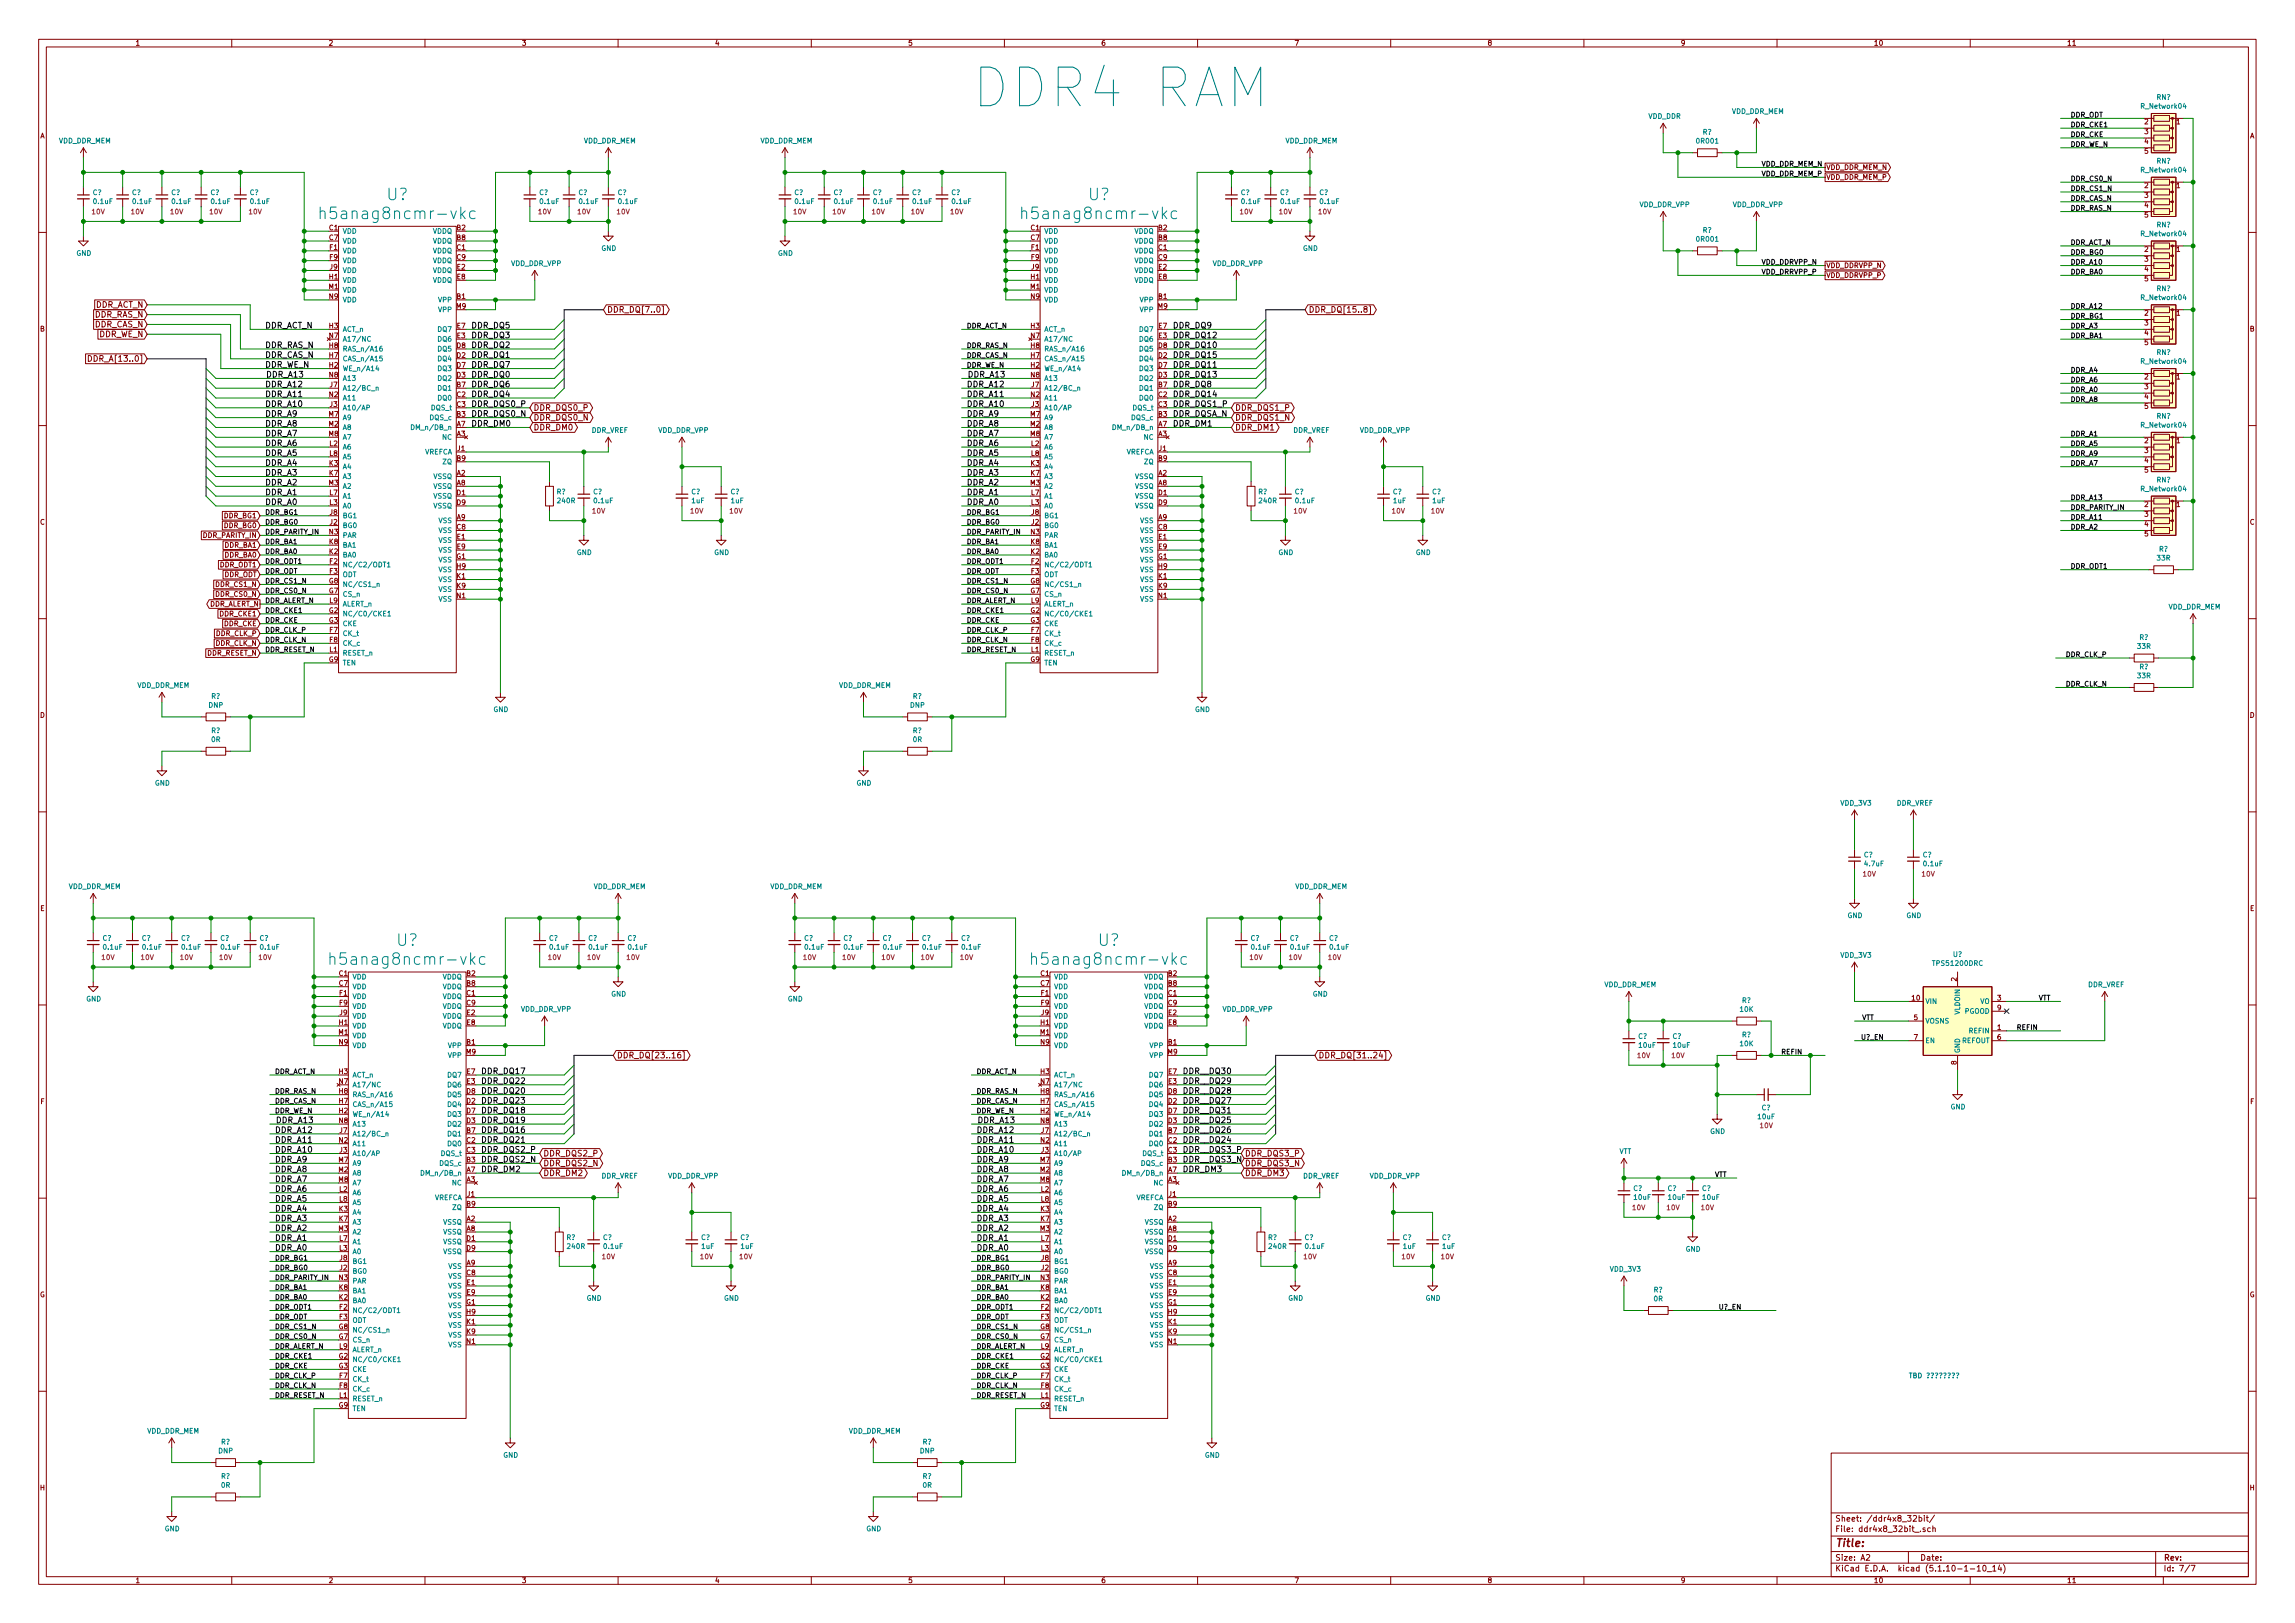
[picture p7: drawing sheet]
<svg xmlns="http://www.w3.org/2000/svg" width="594mm" height="420mm" viewBox="0 0 594 420" stroke-linecap="round" stroke-linejoin="round" font-family="sans-serif">
<defs><g id="words">
<text font-size="13.9" fill="#0000c2" x="251.5" y="27.9">DDR4 RAM</text>
<g font-size="4.2" fill="#008484">
<text x="100.1" y="51.9">U?</text>
<text x="281.7" y="51.9">U?</text>
<text x="85.1" y="56.8">h5anag8ncmr-vkc</text>
<text x="266.8" y="56.8">h5anag8ncmr-vkc</text>
<text x="102.6" y="244.9">U?</text>
<text x="284.3" y="244.9">U?</text>
<text x="87.7" y="249.8">h5anag8ncmr-vkc</text>
<text x="269.3" y="249.8">h5anag8ncmr-vkc</text>
</g>
<text font-size="2.8" fill="#840000" x="475" y="400.4">Title:</text>
<g font-size="2.1" fill="#840000">
<text x="24.5" y="82.2">DDR_RAS_N</text>
<text x="24.6" y="79.6">DDR_ACT_N</text>
<text x="157.1" y="80.9">DDR_DQ[7..0]</text>
<text x="338.7" y="80.9">DDR_DQ[15..8]</text>
<text x="24.5" y="84.7">DDR_CAS_N</text>
<text x="25.5" y="87.3">DDR_WE_N</text>
<text x="24" y="93.6">DDR_A[13..0]</text>
<text x="138" y="106.3">DDR_DQS0_P</text>
<text x="319.7" y="106.3">DDR_DQS1_P</text>
<text x="138" y="108.9">DDR_DQS0_N</text>
<text x="138" y="111.4">DDR_DM0</text>
<text x="319.7" y="111.4">DDR_DM1</text>
<text x="319.7" y="108.9">DDR_DQS1_N</text>
<text x="159.6" y="274">DDR_DQ[23..16]</text>
<text x="341.2" y="274">DDR_DQ[31..24]</text>
<text x="140.6" y="299.4">DDR_DQS2_P</text>
<text x="322.2" y="299.4">DDR_DQS3_P</text>
<text x="140.6" y="304.4">DDR_DM2</text>
<text x="140.6" y="301.9">DDR_DQS2_N</text>
<text x="322.2" y="301.9">DDR_DQS3_N</text>
<text x="322.2" y="304.4">DDR_DM3</text>
<text x="475" y="393.9">Sheet: /ddr4x8_32bit/</text>
<text x="475" y="396.6">File: ddr4x8_32bit_.sch</text>
<text x="475" y="406.8">KiCad E.D.A. kicad (5.1.10-1-10_14)</text>
<text x="475" y="404">Size: A2</text>
<text x="497" y="404">Date:</text>
<text x="560" y="404">Rev:</text>
<text x="560" y="406.8">Id: 7/7</text>
</g>
<g font-size="2.1">
<text x="68.6" y="85">DDR_ACT_N</text>
<text x="121.9" y="87.5">DDR_DQ3</text>
<text x="121.9" y="85">DDR_DQ5</text>
<text x="303.5" y="87.5">DDR_DQ12</text>
<text x="303.5" y="85">DDR_DQ9</text>
<text x="68.6" y="90.1">DDR_RAS_N</text>
<text x="68.6" y="92.6">DDR_CAS_N</text>
<text x="68.6" y="95.2">DDR_WE_N</text>
<text x="121.9" y="95.2">DDR_DQ7</text>
<text x="121.9" y="92.6">DDR_DQ1</text>
<text x="121.9" y="90.1">DDR_DQ2</text>
<text x="303.5" y="95.2">DDR_DQ11</text>
<text x="303.5" y="92.6">DDR_DQ15</text>
<text x="303.5" y="90.1">DDR_DQ10</text>
<text x="68.6" y="100.2">DDR_A12</text>
<text x="69.2" y="97.7">DDR_A13</text>
<text x="121.9" y="100.2">DDR_DQ6</text>
<text x="121.9" y="97.7">DDR_DQ0</text>
<text x="250.2" y="100.2">DDR_A12</text>
<text x="250.9" y="97.7">DDR_A13</text>
<text x="303.5" y="100.2">DDR_DQ8</text>
<text x="303.5" y="97.7">DDR_DQ13</text>
<text x="68.6" y="107.9">DDR_A9</text>
<text x="68.6" y="105.3">DDR_A10</text>
<text x="68.6" y="102.8">DDR_A11</text>
<text x="121.9" y="107.9">DDR_DQS0_N</text>
<text x="121.9" y="105.3">DDR_DQS0_P</text>
<text x="121.9" y="102.8">DDR_DQ4</text>
<text x="250.2" y="107.9">DDR_A9</text>
<text x="250.2" y="105.3">DDR_A10</text>
<text x="250.2" y="102.8">DDR_A11</text>
<text x="303.5" y="107.9">DDR_DQSA_N</text>
<text x="303.5" y="105.3">DDR_DQS1_P</text>
<text x="303.5" y="102.8">DDR_DQ14</text>
<text x="68.6" y="112.9">DDR_A7</text>
<text x="68.6" y="110.4">DDR_A8</text>
<text x="121.9" y="110.4">DDR_DM0</text>
<text x="250.2" y="112.9">DDR_A7</text>
<text x="250.2" y="110.4">DDR_A8</text>
<text x="303.5" y="110.4">DDR_DM1</text>
<text x="68.6" y="118">DDR_A5</text>
<text x="68.6" y="115.5">DDR_A6</text>
<text x="250.2" y="118">DDR_A5</text>
<text x="250.2" y="115.5">DDR_A6</text>
<text x="68.6" y="125.6">DDR_A2</text>
<text x="68.6" y="123.1">DDR_A3</text>
<text x="68.6" y="120.6">DDR_A4</text>
<text x="250.2" y="125.6">DDR_A2</text>
<text x="250.2" y="123.1">DDR_A3</text>
<text x="250.2" y="120.6">DDR_A4</text>
<text x="68.6" y="130.7">DDR_A0</text>
<text x="68.6" y="128.2">DDR_A1</text>
<text x="250.2" y="130.7">DDR_A0</text>
<text x="250.2" y="128.2">DDR_A1</text>
<text x="124.5" y="280.6">DDR_DQ22</text>
<text x="124.5" y="278">DDR_DQ17</text>
<text x="306.1" y="280.6">DDR__DQ29</text>
<text x="306.1" y="278">DDR__DQ30</text>
<text x="124.5" y="285.7">DDR_DQ23</text>
<text x="124.5" y="283.1">DDR_DQ20</text>
<text x="306.1" y="285.7">DDR__DQ27</text>
<text x="306.1" y="283.1">DDR__DQ28</text>
<text x="71.1" y="293.3">DDR_A12</text>
<text x="71.8" y="290.7">DDR_A13</text>
<text x="124.5" y="293.3">DDR_DQ16</text>
<text x="124.5" y="290.7">DDR_DQ19</text>
<text x="124.5" y="288.2">DDR_DQ18</text>
<text x="252.7" y="293.3">DDR_A12</text>
<text x="253.4" y="290.7">DDR_A13</text>
<text x="306.1" y="293.3">DDR__DQ26</text>
<text x="306.1" y="290.7">DDR__DQ25</text>
<text x="306.1" y="288.2">DDR__DQ31</text>
<text x="71.1" y="298.4">DDR_A10</text>
<text x="71.1" y="295.8">DDR_A11</text>
<text x="124.5" y="298.4">DDR_DQS2_P</text>
<text x="124.5" y="295.8">DDR_DQ21</text>
<text x="252.7" y="298.4">DDR_A10</text>
<text x="252.7" y="295.8">DDR_A11</text>
<text x="306.1" y="298.4">DDR__DQS3_P</text>
<text x="306.1" y="295.8">DDR__DQ24</text>
<text x="71.1" y="306">DDR_A7</text>
<text x="71.1" y="303.4">DDR_A8</text>
<text x="71.1" y="300.9">DDR_A9</text>
<text x="124.5" y="303.4">DDR_DM2</text>
<text x="124.5" y="300.9">DDR_DQS2_N</text>
<text x="252.7" y="306">DDR_A7</text>
<text x="252.7" y="303.4">DDR_A8</text>
<text x="252.7" y="300.9">DDR_A9</text>
<text x="306.1" y="303.4">DDR_DM3</text>
<text x="306.1" y="300.9">DDR__DQS3_N</text>
<text x="71.1" y="311.1">DDR_A5</text>
<text x="71.1" y="308.5">DDR_A6</text>
<text x="252.7" y="311.1">DDR_A5</text>
<text x="252.7" y="308.5">DDR_A6</text>
<text x="71.1" y="316.1">DDR_A3</text>
<text x="71.1" y="313.6">DDR_A4</text>
<text x="252.7" y="316.1">DDR_A3</text>
<text x="252.7" y="313.6">DDR_A4</text>
<text x="71.1" y="323.8">DDR_A0</text>
<text x="71.1" y="321.2">DDR_A1</text>
<text x="71.1" y="318.7">DDR_A2</text>
<text x="252.7" y="323.8">DDR_A0</text>
<text x="252.7" y="321.2">DDR_A1</text>
<text x="252.7" y="318.7">DDR_A2</text>
</g>
<g font-size="1.8" fill="#840000">
<text x="35" y="11.8">1</text>
<text x="85" y="11.8">2</text>
<text x="135" y="11.8">3</text>
<text x="185" y="11.8">4</text>
<text x="235" y="11.8">5</text>
<text x="285" y="11.8">6</text>
<text x="335" y="11.8">7</text>
<text x="385" y="11.8">8</text>
<text x="435" y="11.8">9</text>
<text x="485" y="11.8">10</text>
<text x="535" y="11.8">11</text>
<text x="10.4" y="35.8">A</text>
<text x="555.1" y="32.2">2</text>
<text x="555.1" y="34.7">3</text>
<text x="563.4" y="32.2">1</text>
<text x="582.4" y="35.8">A</text>
<text x="555.1" y="37.3">4</text>
<text x="555.1" y="39.8">5</text>
<text x="472.7" y="44">VDD_DDR_MEM_N</text>
<text x="472.7" y="46.5">VDD_DDR_MEM_P</text>
<text x="555.1" y="48.7">2</text>
<text x="555.1" y="51.2">3</text>
<text x="555.1" y="53.8">4</text>
<text x="563.4" y="48.7">1</text>
<text x="85.2" y="59.6">C1</text>
<text x="118.3" y="59.6">B2</text>
<text x="266.9" y="59.6">C1</text>
<text x="299.9" y="59.6">B2</text>
<text x="555.1" y="56.3">5</text>
<text x="85.2" y="62.1">C7</text>
<text x="85.3" y="64.7">F1</text>
<text x="118.3" y="62.1">B8</text>
<text x="118.3" y="64.7">C1</text>
<text x="266.9" y="62.1">C7</text>
<text x="267" y="64.7">F1</text>
<text x="299.9" y="62.1">B8</text>
<text x="299.9" y="64.7">C1</text>
<text x="555.1" y="65.2">2</text>
<text x="563.4" y="65.2">1</text>
<text x="85.3" y="67.2">F9</text>
<text x="85.4" y="69.8">J9</text>
<text x="118.3" y="67.2">C9</text>
<text x="118.3" y="69.8">E2</text>
<text x="267" y="67.2">F9</text>
<text x="267" y="69.8">J9</text>
<text x="299.9" y="67.2">C9</text>
<text x="299.9" y="69.8">E2</text>
<text x="472.7" y="69.4">VDD_DDRVPP_N</text>
<text x="472.7" y="71.9">VDD_DDRVPP_P</text>
<text x="555.1" y="67.7">3</text>
<text x="555.1" y="70.3">4</text>
<text x="85.1" y="74.8">M1</text>
<text x="85.2" y="72.3">H1</text>
<text x="85.2" y="77.4">N9</text>
<text x="118.3" y="77.4">B1</text>
<text x="118.3" y="72.3">E8</text>
<text x="266.8" y="74.8">M1</text>
<text x="266.9" y="72.3">H1</text>
<text x="266.9" y="77.4">N9</text>
<text x="299.9" y="77.4">B1</text>
<text x="299.9" y="72.3">E8</text>
<text x="555.1" y="72.8">5</text>
<text x="118.2" y="79.9">M9</text>
<text x="299.8" y="79.9">M9</text>
<text x="555.1" y="81.7">2</text>
<text x="563.4" y="81.7">1</text>
<text x="10.4" y="85.8">B</text>
<text x="85.2" y="85">H3</text>
<text x="85.2" y="87.5">N7</text>
<text x="118.3" y="87.5">E3</text>
<text x="118.3" y="85">E7</text>
<text x="266.9" y="85">H3</text>
<text x="266.9" y="87.5">N7</text>
<text x="299.9" y="87.5">E3</text>
<text x="299.9" y="85">E7</text>
<text x="555.1" y="84.2">3</text>
<text x="555.1" y="86.8">4</text>
<text x="555.1" y="89.3">5</text>
<text x="582.4" y="85.8">B</text>
<text x="85.2" y="95.2">H2</text>
<text x="85.2" y="92.6">H7</text>
<text x="85.2" y="90.1">H8</text>
<text x="118.3" y="92.6">D2</text>
<text x="118.3" y="95.2">D7</text>
<text x="118.3" y="90.1">D8</text>
<text x="266.9" y="95.2">H2</text>
<text x="266.9" y="92.6">H7</text>
<text x="266.9" y="90.1">H8</text>
<text x="299.9" y="92.6">D2</text>
<text x="299.9" y="95.2">D7</text>
<text x="299.9" y="90.1">D8</text>
<text x="85.2" y="97.7">N8</text>
<text x="85.4" y="100.2">J7</text>
<text x="118.3" y="100.2">B7</text>
<text x="118.3" y="97.7">D3</text>
<text x="266.9" y="97.7">N8</text>
<text x="267" y="100.2">J7</text>
<text x="299.9" y="100.2">B7</text>
<text x="299.9" y="97.7">D3</text>
<text x="555.1" y="98.2">2</text>
<text x="555.1" y="100.8">3</text>
<text x="563.4" y="98.2">1</text>
<text x="85.1" y="107.9">M7</text>
<text x="85.2" y="102.8">N2</text>
<text x="85.4" y="105.3">J3</text>
<text x="118.3" y="107.9">B3</text>
<text x="118.3" y="102.8">C2</text>
<text x="118.3" y="105.3">C3</text>
<text x="266.8" y="107.9">M7</text>
<text x="266.9" y="102.8">N2</text>
<text x="267" y="105.3">J3</text>
<text x="299.9" y="107.9">B3</text>
<text x="299.9" y="102.8">C2</text>
<text x="299.9" y="105.3">C3</text>
<text x="555.1" y="103.3">4</text>
<text x="555.1" y="105.8">5</text>
<text x="85.1" y="110.4">M2</text>
<text x="85.1" y="112.9">M8</text>
<text x="118.3" y="112.9">A3</text>
<text x="118.3" y="110.4">A7</text>
<text x="266.8" y="110.4">M2</text>
<text x="266.8" y="112.9">M8</text>
<text x="299.9" y="112.9">A3</text>
<text x="299.9" y="110.4">A7</text>
<text x="85.3" y="115.5">L2</text>
<text x="85.3" y="118">L8</text>
<text x="118.3" y="119.3">B9</text>
<text x="118.4" y="116.8">J1</text>
<text x="267" y="115.5">L2</text>
<text x="267" y="118">L8</text>
<text x="299.9" y="119.3">B9</text>
<text x="300" y="116.8">J1</text>
<text x="555.1" y="114.7">2</text>
<text x="555.1" y="117.3">3</text>
<text x="555.1" y="119.8">4</text>
<text x="563.4" y="114.7">1</text>
<text x="85.1" y="125.6">M3</text>
<text x="85.2" y="120.6">K3</text>
<text x="85.2" y="123.1">K7</text>
<text x="118.3" y="123.1">A2</text>
<text x="118.3" y="125.6">A8</text>
<text x="266.8" y="125.6">M3</text>
<text x="266.9" y="120.6">K3</text>
<text x="266.9" y="123.1">K7</text>
<text x="299.9" y="123.1">A2</text>
<text x="299.9" y="125.6">A8</text>
<text x="555.1" y="122.3">5</text>
<text x="85.3" y="130.7">L3</text>
<text x="85.3" y="128.2">L7</text>
<text x="118.3" y="128.2">D1</text>
<text x="118.3" y="130.7">D9</text>
<text x="267" y="130.7">L3</text>
<text x="267" y="128.2">L7</text>
<text x="299.9" y="128.2">D1</text>
<text x="299.9" y="130.7">D9</text>
<text x="555.1" y="131.2">2</text>
<text x="563.4" y="131.2">1</text>
<text x="10.4" y="135.8">C</text>
<text x="58.1" y="134.2">DDR_BG1</text>
<text x="58.1" y="136.7">DDR_BG0</text>
<text x="85.4" y="135.8">J2</text>
<text x="85.4" y="133.3">J8</text>
<text x="118.3" y="134.5">A9</text>
<text x="118.3" y="137.1">C8</text>
<text x="267" y="135.8">J2</text>
<text x="267" y="133.3">J8</text>
<text x="299.9" y="134.5">A9</text>
<text x="299.9" y="137.1">C8</text>
<text x="555.1" y="133.8">3</text>
<text x="555.1" y="136.3">4</text>
<text x="582.4" y="135.8">C</text>
<text x="52.5" y="139.2">DDR_PARITY_IN</text>
<text x="58.2" y="141.8">DDR_BA1</text>
<text x="85.2" y="143.4">K2</text>
<text x="85.2" y="140.9">K8</text>
<text x="85.2" y="138.3">N3</text>
<text x="118.3" y="139.6">E1</text>
<text x="118.3" y="142.2">E9</text>
<text x="266.9" y="143.4">K2</text>
<text x="266.9" y="140.9">K8</text>
<text x="266.9" y="138.3">N3</text>
<text x="299.9" y="139.6">E1</text>
<text x="299.9" y="142.2">E9</text>
<text x="555.1" y="138.9">5</text>
<text x="57" y="146.9">DDR_ODT1</text>
<text x="58" y="149.4">DDR_ODT</text>
<text x="58.2" y="144.3">DDR_BA0</text>
<text x="85.3" y="146">F2</text>
<text x="85.3" y="148.5">F3</text>
<text x="118.2" y="144.7">G1</text>
<text x="118.3" y="147.2">H9</text>
<text x="118.3" y="149.8">K1</text>
<text x="267" y="146">F2</text>
<text x="267" y="148.5">F3</text>
<text x="299.8" y="144.7">G1</text>
<text x="299.9" y="147.2">H9</text>
<text x="299.9" y="149.8">K1</text>
<text x="56" y="154.5">DDR_CS0_N</text>
<text x="56" y="151.9">DDR_CS1_N</text>
<text x="85.2" y="153.6">G7</text>
<text x="85.2" y="151">G8</text>
<text x="118.3" y="152.3">K9</text>
<text x="118.3" y="154.9">N1</text>
<text x="266.8" y="153.6">G7</text>
<text x="266.8" y="151">G8</text>
<text x="299.9" y="152.3">K9</text>
<text x="299.9" y="154.9">N1</text>
<text x="54.1" y="157">DDR_ALERT_N</text>
<text x="57" y="159.6">DDR_CKE1</text>
<text x="85.2" y="158.7">G2</text>
<text x="85.2" y="161.2">G3</text>
<text x="85.3" y="156.1">L9</text>
<text x="266.8" y="158.7">G2</text>
<text x="266.8" y="161.2">G3</text>
<text x="267" y="156.1">L9</text>
<text x="55.8" y="167.2">DDR_CLK_N</text>
<text x="55.9" y="164.6">DDR_CLK_P</text>
<text x="58" y="162.1">DDR_CKE</text>
<text x="85.3" y="163.7">F7</text>
<text x="85.3" y="166.3">F8</text>
<text x="267" y="163.7">F7</text>
<text x="267" y="166.3">F8</text>
<text x="53.5" y="169.7">DDR_RESET_N</text>
<text x="85.2" y="171.4">G9</text>
<text x="85.3" y="168.8">L1</text>
<text x="266.8" y="171.4">G9</text>
<text x="267" y="168.8">L1</text>
<text x="10.4" y="185.8">D</text>
<text x="582.4" y="185.8">D</text>
<text x="10.4" y="235.8">E</text>
<text x="582.4" y="235.8">E</text>
<text x="87.8" y="252.6">C1</text>
<text x="87.8" y="255.2">C7</text>
<text x="87.9" y="257.7">F1</text>
<text x="120.8" y="252.6">B2</text>
<text x="120.8" y="255.2">B8</text>
<text x="120.8" y="257.7">C1</text>
<text x="269.4" y="252.6">C1</text>
<text x="269.4" y="255.2">C7</text>
<text x="269.5" y="257.7">F1</text>
<text x="302.4" y="252.6">B2</text>
<text x="302.4" y="255.2">B8</text>
<text x="302.4" y="257.7">C1</text>
<text x="506.5" y="254" transform="rotate(-90 506.5 254)">2</text>
<text x="87.9" y="260.3">F9</text>
<text x="87.9" y="262.8">J9</text>
<text x="120.8" y="260.3">C9</text>
<text x="120.9" y="262.8">E2</text>
<text x="269.5" y="260.3">F9</text>
<text x="269.5" y="262.8">J9</text>
<text x="302.4" y="260.3">C9</text>
<text x="302.5" y="262.8">E2</text>
<text x="495" y="259">10</text>
<text x="517" y="259">3</text>
<text x="517" y="261.5">9</text>
<text x="87.7" y="267.9">M1</text>
<text x="87.8" y="265.3">H1</text>
<text x="120.9" y="265.3">E8</text>
<text x="269.3" y="267.9">M1</text>
<text x="269.4" y="265.3">H1</text>
<text x="302.5" y="265.3">E8</text>
<text x="495.5" y="264.1">5</text>
<text x="495.5" y="269.2">7</text>
<text x="517" y="266.6">1</text>
<text x="517" y="269.2">6</text>
<text x="87.8" y="270.4">N9</text>
<text x="120.7" y="273">M9</text>
<text x="120.8" y="270.4">B1</text>
<text x="269.4" y="270.4">N9</text>
<text x="302.3" y="273">M9</text>
<text x="302.4" y="270.4">B1</text>
<text x="506.5" y="275.6" transform="rotate(-90 506.5 275.6)">8</text>
<text x="87.8" y="278">H3</text>
<text x="87.8" y="280.6">N7</text>
<text x="120.9" y="280.6">E3</text>
<text x="120.9" y="278">E7</text>
<text x="269.4" y="278">H3</text>
<text x="269.4" y="280.6">N7</text>
<text x="302.5" y="280.6">E3</text>
<text x="302.5" y="278">E7</text>
<text x="10.5" y="285.8">F</text>
<text x="87.8" y="285.7">H7</text>
<text x="87.8" y="283.1">H8</text>
<text x="120.8" y="285.7">D2</text>
<text x="120.8" y="283.1">D8</text>
<text x="269.4" y="285.7">H7</text>
<text x="269.4" y="283.1">H8</text>
<text x="302.4" y="285.7">D2</text>
<text x="302.4" y="283.1">D8</text>
<text x="582.5" y="285.8">F</text>
<text x="87.8" y="288.2">H2</text>
<text x="87.8" y="290.7">N8</text>
<text x="87.9" y="293.3">J7</text>
<text x="120.8" y="293.3">B7</text>
<text x="120.8" y="290.7">D3</text>
<text x="120.8" y="288.2">D7</text>
<text x="269.4" y="288.2">H2</text>
<text x="269.4" y="290.7">N8</text>
<text x="269.5" y="293.3">J7</text>
<text x="302.4" y="293.3">B7</text>
<text x="302.4" y="290.7">D3</text>
<text x="302.4" y="288.2">D7</text>
<text x="87.8" y="295.8">N2</text>
<text x="87.9" y="298.4">J3</text>
<text x="120.8" y="295.8">C2</text>
<text x="120.8" y="298.4">C3</text>
<text x="269.4" y="295.8">N2</text>
<text x="269.5" y="298.4">J3</text>
<text x="302.4" y="295.8">C2</text>
<text x="302.4" y="298.4">C3</text>
<text x="87.7" y="303.4">M2</text>
<text x="87.7" y="300.9">M7</text>
<text x="87.7" y="306">M8</text>
<text x="120.8" y="306">A3</text>
<text x="120.8" y="303.4">A7</text>
<text x="120.8" y="300.9">B3</text>
<text x="269.3" y="303.4">M2</text>
<text x="269.3" y="300.9">M7</text>
<text x="269.3" y="306">M8</text>
<text x="302.4" y="306">A3</text>
<text x="302.4" y="303.4">A7</text>
<text x="302.4" y="300.9">B3</text>
<text x="87.9" y="308.5">L2</text>
<text x="87.9" y="311.1">L8</text>
<text x="121" y="309.8">J1</text>
<text x="269.5" y="308.5">L2</text>
<text x="269.5" y="311.1">L8</text>
<text x="302.6" y="309.8">J1</text>
<text x="87.8" y="313.6">K3</text>
<text x="87.8" y="316.1">K7</text>
<text x="120.8" y="316.1">A2</text>
<text x="120.8" y="312.3">B9</text>
<text x="269.4" y="313.6">K3</text>
<text x="269.4" y="316.1">K7</text>
<text x="302.4" y="316.1">A2</text>
<text x="302.4" y="312.3">B9</text>
<text x="87.7" y="318.7">M3</text>
<text x="87.9" y="323.8">L3</text>
<text x="87.9" y="321.2">L7</text>
<text x="120.8" y="318.7">A8</text>
<text x="120.8" y="321.2">D1</text>
<text x="120.8" y="323.8">D9</text>
<text x="269.3" y="318.7">M3</text>
<text x="269.5" y="323.8">L3</text>
<text x="269.5" y="321.2">L7</text>
<text x="302.4" y="318.7">A8</text>
<text x="302.4" y="321.2">D1</text>
<text x="302.4" y="323.8">D9</text>
<text x="87.9" y="328.8">J2</text>
<text x="87.9" y="326.3">J8</text>
<text x="120.8" y="327.6">A9</text>
<text x="269.5" y="328.8">J2</text>
<text x="269.5" y="326.3">J8</text>
<text x="302.4" y="327.6">A9</text>
<text x="10.3" y="335.8">G</text>
<text x="87.8" y="333.9">K8</text>
<text x="87.8" y="331.4">N3</text>
<text x="120.8" y="330.1">C8</text>
<text x="120.9" y="332.7">E1</text>
<text x="120.9" y="335.2">E9</text>
<text x="269.4" y="333.9">K8</text>
<text x="269.4" y="331.4">N3</text>
<text x="302.4" y="330.1">C8</text>
<text x="302.5" y="332.7">E1</text>
<text x="302.5" y="335.2">E9</text>
<text x="582.3" y="335.8">G</text>
<text x="87.8" y="336.5">K2</text>
<text x="87.9" y="339">F2</text>
<text x="87.9" y="341.5">F3</text>
<text x="120.8" y="337.7">G1</text>
<text x="120.8" y="340.3">H9</text>
<text x="269.4" y="336.5">K2</text>
<text x="269.5" y="339">F2</text>
<text x="269.5" y="341.5">F3</text>
<text x="302.4" y="337.7">G1</text>
<text x="302.4" y="340.3">H9</text>
<text x="87.7" y="346.6">G7</text>
<text x="87.7" y="344.1">G8</text>
<text x="120.8" y="342.8">K1</text>
<text x="120.8" y="345.4">K9</text>
<text x="120.8" y="347.9">N1</text>
<text x="269.3" y="346.6">G7</text>
<text x="269.3" y="344.1">G8</text>
<text x="302.4" y="342.8">K1</text>
<text x="302.4" y="345.4">K9</text>
<text x="302.4" y="347.9">N1</text>
<text x="87.7" y="351.7">G2</text>
<text x="87.9" y="349.2">L9</text>
<text x="269.3" y="351.7">G2</text>
<text x="269.5" y="349.2">L9</text>
<text x="87.7" y="354.2">G3</text>
<text x="87.9" y="356.8">F7</text>
<text x="87.9" y="359.3">F8</text>
<text x="269.3" y="354.2">G3</text>
<text x="269.5" y="356.8">F7</text>
<text x="269.5" y="359.3">F8</text>
<text x="87.7" y="364.4">G9</text>
<text x="87.9" y="361.9">L1</text>
<text x="269.3" y="364.4">G9</text>
<text x="269.5" y="361.9">L1</text>
<text x="10.4" y="385.8">H</text>
<text x="582.4" y="385.8">H</text>
<text x="35" y="409.8">1</text>
<text x="85" y="409.8">2</text>
<text x="135" y="409.8">3</text>
<text x="185" y="409.8">4</text>
<text x="235" y="409.8">5</text>
<text x="285" y="409.8">6</text>
<text x="335" y="409.8">7</text>
<text x="385" y="409.8">8</text>
<text x="435" y="409.8">9</text>
<text x="485" y="409.8">10</text>
<text x="535" y="409.8">11</text>
</g>
<g font-size="1.8" fill="#008484">
<text x="448.2" y="29.5">VDD_DDR_MEM</text>
<text x="554.5" y="28.1">R_Network04</text>
<text x="558.3" y="25.8">RN?</text>
<text x="426.6" y="30.8">VDD_DDR</text>
<text x="440.8" y="34.8">R?</text>
<text x="15.1" y="37.1">VDD_DDR_MEM</text>
<text x="151" y="37.1">VDD_DDR_MEM</text>
<text x="196.7" y="37.1">VDD_DDR_MEM</text>
<text x="332.6" y="37.1">VDD_DDR_MEM</text>
<text x="439.4" y="37.2">0R001</text>
<text x="554.5" y="44.6">R_Network04</text>
<text x="558.3" y="42.3">RN?</text>
<text x="24" y="50.5">C?</text>
<text x="24.3" y="52.8">0.1uF</text>
<text x="34.2" y="50.5">C?</text>
<text x="34.5" y="52.8">0.1uF</text>
<text x="44.3" y="50.5">C?</text>
<text x="44.6" y="52.8">0.1uF</text>
<text x="54.5" y="50.5">C?</text>
<text x="54.8" y="52.8">0.1uF</text>
<text x="64.6" y="50.5">C?</text>
<text x="64.9" y="52.8">0.1uF</text>
<text x="139.6" y="50.5">C?</text>
<text x="139.9" y="52.8">0.1uF</text>
<text x="149.7" y="50.5">C?</text>
<text x="150" y="52.8">0.1uF</text>
<text x="159.9" y="50.5">C?</text>
<text x="160.2" y="52.8">0.1uF</text>
<text x="205.6" y="50.5">C?</text>
<text x="205.9" y="52.8">0.1uF</text>
<text x="215.8" y="50.5">C?</text>
<text x="216.1" y="52.8">0.1uF</text>
<text x="225.9" y="50.5">C?</text>
<text x="226.2" y="52.8">0.1uF</text>
<text x="236.1" y="50.5">C?</text>
<text x="236.4" y="52.8">0.1uF</text>
<text x="246.3" y="50.5">C?</text>
<text x="246.6" y="52.8">0.1uF</text>
<text x="321.2" y="50.5">C?</text>
<text x="321.5" y="52.8">0.1uF</text>
<text x="331.3" y="50.5">C?</text>
<text x="331.6" y="52.8">0.1uF</text>
<text x="341.5" y="50.5">C?</text>
<text x="341.8" y="52.8">0.1uF</text>
<text x="424.4" y="53.6">VDD_DDR_VPP</text>
<text x="448.5" y="53.6">VDD_DDR_VPP</text>
<text x="558.3" y="58.8">RN?</text>
<text x="88.6" y="60.5">VDD</text>
<text x="88.6" y="63">VDD</text>
<text x="88.6" y="65.6">VDD</text>
<text x="112" y="60.5">VDDQ</text>
<text x="112" y="63">VDDQ</text>
<text x="112" y="65.6">VDDQ</text>
<text x="155.7" y="64.9">GND</text>
<text x="270.3" y="60.5">VDD</text>
<text x="270.3" y="63">VDD</text>
<text x="270.3" y="65.6">VDD</text>
<text x="293.6" y="60.5">VDDQ</text>
<text x="293.6" y="63">VDDQ</text>
<text x="293.6" y="65.6">VDDQ</text>
<text x="337.3" y="64.9">GND</text>
<text x="439.4" y="62.6">0R001</text>
<text x="440.8" y="60.2">R?</text>
<text x="554.5" y="61.2">R_Network04</text>
<text x="19.8" y="66.2">GND</text>
<text x="88.6" y="68.1">VDD</text>
<text x="88.6" y="70.7">VDD</text>
<text x="112" y="68.1">VDDQ</text>
<text x="112" y="70.7">VDDQ</text>
<text x="132.3" y="68.9">VDD_DDR_VPP</text>
<text x="201.4" y="66.2">GND</text>
<text x="270.3" y="68.1">VDD</text>
<text x="270.3" y="70.7">VDD</text>
<text x="293.6" y="68.1">VDDQ</text>
<text x="293.6" y="70.7">VDDQ</text>
<text x="313.9" y="68.9">VDD_DDR_VPP</text>
<text x="88.6" y="73.2">VDD</text>
<text x="88.6" y="75.7">VDD</text>
<text x="112" y="73.2">VDDQ</text>
<text x="270.3" y="73.2">VDD</text>
<text x="270.3" y="75.7">VDD</text>
<text x="293.6" y="73.2">VDDQ</text>
<text x="554.5" y="77.7">R_Network04</text>
<text x="558.3" y="75.4">RN?</text>
<text x="88.6" y="78.3">VDD</text>
<text x="113.6" y="78.3">VPP</text>
<text x="113.6" y="80.8">VPP</text>
<text x="270.3" y="78.3">VDD</text>
<text x="295.2" y="78.3">VPP</text>
<text x="295.2" y="80.8">VPP</text>
<text x="88.6" y="85.9">ACT_n</text>
<text x="88.6" y="88.4">A17/NC</text>
<text x="113.5" y="88.4">DQ6</text>
<text x="113.5" y="85.9">DQ7</text>
<text x="270.3" y="85.9">ACT_n</text>
<text x="270.3" y="88.4">A17/NC</text>
<text x="295.1" y="88.4">DQ6</text>
<text x="295.1" y="85.9">DQ7</text>
<text x="88.6" y="93.5">CAS_n/A15</text>
<text x="88.6" y="91">RAS_n/A16</text>
<text x="113.5" y="93.5">DQ4</text>
<text x="113.5" y="91">DQ5</text>
<text x="270.3" y="93.5">CAS_n/A15</text>
<text x="270.3" y="91">RAS_n/A16</text>
<text x="295.1" y="93.5">DQ4</text>
<text x="295.1" y="91">DQ5</text>
<text x="554.5" y="94.2">R_Network04</text>
<text x="558.3" y="91.9">RN?</text>
<text x="88.6" y="96.1">WE_n/A14</text>
<text x="88.6" y="101.1">A12/BC_n</text>
<text x="88.6" y="98.6">A13</text>
<text x="113.5" y="101.1">DQ1</text>
<text x="113.5" y="98.6">DQ2</text>
<text x="113.5" y="96.1">DQ3</text>
<text x="270.3" y="96.1">WE_n/A14</text>
<text x="270.3" y="101.1">A12/BC_n</text>
<text x="270.3" y="98.6">A13</text>
<text x="295.1" y="101.1">DQ1</text>
<text x="295.1" y="98.6">DQ2</text>
<text x="295.1" y="96.1">DQ3</text>
<text x="88.6" y="106.2">A10/AP</text>
<text x="88.6" y="103.7">A11</text>
<text x="111.7" y="106.2">DQS_t</text>
<text x="113.5" y="103.7">DQ0</text>
<text x="270.3" y="106.2">A10/AP</text>
<text x="270.3" y="103.7">A11</text>
<text x="293.3" y="106.2">DQS_t</text>
<text x="295.1" y="103.7">DQ0</text>
<text x="88.6" y="111.3">A8</text>
<text x="88.6" y="108.8">A9</text>
<text x="88.6" y="113.8">A7</text>
<text x="107.2" y="111.3">DM_n/DB_n</text>
<text x="111.3" y="108.8">DQS_c</text>
<text x="114.5" y="113.8">NC</text>
<text x="153.1" y="112">DDR_VREF</text>
<text x="170.4" y="112">VDD_DDR_VPP</text>
<text x="270.3" y="111.3">A8</text>
<text x="270.3" y="108.8">A9</text>
<text x="270.3" y="113.8">A7</text>
<text x="288.8" y="111.3">DM_n/DB_n</text>
<text x="292.9" y="108.8">DQS_c</text>
<text x="296.1" y="113.8">NC</text>
<text x="334.7" y="112">DDR_VREF</text>
<text x="352" y="112">VDD_DDR_VPP</text>
<text x="554.5" y="110.7">R_Network04</text>
<text x="558.3" y="108.4">RN?</text>
<text x="88.6" y="116.4">A6</text>
<text x="88.6" y="118.9">A5</text>
<text x="109.8" y="117.6">VREFCA</text>
<text x="270.3" y="116.4">A6</text>
<text x="270.3" y="118.9">A5</text>
<text x="291.4" y="117.6">VREFCA</text>
<text x="88.6" y="121.5">A4</text>
<text x="88.6" y="124">A3</text>
<text x="112.2" y="124">VSSQ</text>
<text x="114.6" y="120.2">ZQ</text>
<text x="270.3" y="121.5">A4</text>
<text x="270.3" y="124">A3</text>
<text x="293.8" y="124">VSSQ</text>
<text x="296.2" y="120.2">ZQ</text>
<text x="558.3" y="124.9">RN?</text>
<text x="88.6" y="131.6">A0</text>
<text x="88.6" y="129.1">A1</text>
<text x="88.6" y="126.5">A2</text>
<text x="112.2" y="126.5">VSSQ</text>
<text x="112.2" y="129.1">VSSQ</text>
<text x="112.2" y="131.6">VSSQ</text>
<text x="144.1" y="128">R?</text>
<text x="144.4" y="130.3">240R</text>
<text x="153.5" y="128">C?</text>
<text x="153.8" y="130.3">0.1uF</text>
<text x="178.9" y="128">C?</text>
<text x="179.1" y="130.3">1uF</text>
<text x="189.1" y="128">C?</text>
<text x="189.3" y="130.3">1uF</text>
<text x="270.3" y="131.6">A0</text>
<text x="270.3" y="129.1">A1</text>
<text x="270.3" y="126.5">A2</text>
<text x="293.8" y="126.5">VSSQ</text>
<text x="293.8" y="129.1">VSSQ</text>
<text x="293.8" y="131.6">VSSQ</text>
<text x="325.7" y="128">R?</text>
<text x="326" y="130.3">240R</text>
<text x="335.2" y="128">C?</text>
<text x="335.5" y="130.3">0.1uF</text>
<text x="360.6" y="128">C?</text>
<text x="360.7" y="130.3">1uF</text>
<text x="370.7" y="128">C?</text>
<text x="370.9" y="130.3">1uF</text>
<text x="554.5" y="127.2">R_Network04</text>
<text x="88.6" y="136.7">BG0</text>
<text x="88.6" y="134.2">BG1</text>
<text x="113.6" y="135.4">VSS</text>
<text x="113.6" y="138">VSS</text>
<text x="270.3" y="136.7">BG0</text>
<text x="270.3" y="134.2">BG1</text>
<text x="295.2" y="135.4">VSS</text>
<text x="295.2" y="138">VSS</text>
<text x="88.6" y="141.8">BA1</text>
<text x="88.6" y="139.2">PAR</text>
<text x="113.6" y="140.5">VSS</text>
<text x="113.6" y="143">VSS</text>
<text x="149.3" y="143.7">GND</text>
<text x="184.9" y="143.7">GND</text>
<text x="270.3" y="141.8">BA1</text>
<text x="270.3" y="139.2">PAR</text>
<text x="295.2" y="140.5">VSS</text>
<text x="295.2" y="143">VSS</text>
<text x="330.9" y="143.7">GND</text>
<text x="366.5" y="143.7">GND</text>
<text x="558.9" y="142.8">R?</text>
<text x="88.6" y="146.9">NC/C2/ODT1</text>
<text x="88.6" y="149.4">ODT</text>
<text x="88.6" y="144.3">BA0</text>
<text x="113.6" y="145.6">VSS</text>
<text x="113.6" y="148.1">VSS</text>
<text x="270.3" y="146.9">NC/C2/ODT1</text>
<text x="270.3" y="149.4">ODT</text>
<text x="270.3" y="144.3">BA0</text>
<text x="295.2" y="145.6">VSS</text>
<text x="295.2" y="148.1">VSS</text>
<text x="558.4" y="145.1">33R</text>
<text x="88.6" y="154.5">CS_n</text>
<text x="88.6" y="151.9">NC/CS1_n</text>
<text x="113.6" y="150.7">VSS</text>
<text x="113.6" y="153.2">VSS</text>
<text x="113.6" y="155.7">VSS</text>
<text x="270.3" y="154.5">CS_n</text>
<text x="270.3" y="151.9">NC/CS1_n</text>
<text x="295.2" y="150.7">VSS</text>
<text x="295.2" y="153.2">VSS</text>
<text x="295.2" y="155.7">VSS</text>
<text x="88.6" y="159.6">NC/C0/CKE1</text>
<text x="88.6" y="157">ALERT_n</text>
<text x="270.3" y="159.6">NC/C0/CKE1</text>
<text x="270.3" y="157">ALERT_n</text>
<text x="561.2" y="157.8">VDD_DDR_MEM</text>
<text x="88.6" y="164.6">CK_t</text>
<text x="88.6" y="167.2">CK_c</text>
<text x="88.6" y="162.1">CKE</text>
<text x="270.3" y="164.6">CK_t</text>
<text x="270.3" y="167.2">CK_c</text>
<text x="270.3" y="162.1">CKE</text>
<text x="553.3" y="168">33R</text>
<text x="553.8" y="165.7">R?</text>
<text x="88.6" y="172.3">TEN</text>
<text x="88.6" y="169.7">RESET_n</text>
<text x="270.3" y="172.3">TEN</text>
<text x="270.3" y="169.7">RESET_n</text>
<text x="553.8" y="173.3">R?</text>
<text x="35.5" y="178.1">VDD_DDR_MEM</text>
<text x="217.1" y="178.1">VDD_DDR_MEM</text>
<text x="553.3" y="175.6">33R</text>
<text x="54" y="183.2">DNP</text>
<text x="54.7" y="180.9">R?</text>
<text x="127.7" y="184.3">GND</text>
<text x="235.6" y="183.2">DNP</text>
<text x="236.3" y="180.9">R?</text>
<text x="309.3" y="184.3">GND</text>
<text x="54.7" y="189.8">R?</text>
<text x="236.3" y="189.8">R?</text>
<text x="54.8" y="192.1">0R</text>
<text x="236.4" y="192.1">0R</text>
<text x="40.1" y="203.4">GND</text>
<text x="221.7" y="203.4">GND</text>
<text x="476.5" y="208.6">VDD_3V3</text>
<text x="490.9" y="208.6">DDR_VREF</text>
<text x="482.5" y="221.9">C?</text>
<text x="497.7" y="221.9">C?</text>
<text x="482.8" y="224.2">4.7uF</text>
<text x="498" y="224.2">0.1uF</text>
<text x="17.7" y="230.1">VDD_DDR_MEM</text>
<text x="153.6" y="230.1">VDD_DDR_MEM</text>
<text x="199.3" y="230.1">VDD_DDR_MEM</text>
<text x="335.2" y="230.1">VDD_DDR_MEM</text>
<text x="478.2" y="237.7">GND</text>
<text x="493.5" y="237.7">GND</text>
<text x="26.5" y="243.5">C?</text>
<text x="26.8" y="245.8">0.1uF</text>
<text x="36.7" y="243.5">C?</text>
<text x="37" y="245.8">0.1uF</text>
<text x="46.9" y="243.5">C?</text>
<text x="47.2" y="245.8">0.1uF</text>
<text x="57" y="243.5">C?</text>
<text x="57.3" y="245.8">0.1uF</text>
<text x="67.2" y="243.5">C?</text>
<text x="67.5" y="245.8">0.1uF</text>
<text x="142.1" y="243.5">C?</text>
<text x="142.4" y="245.8">0.1uF</text>
<text x="152.3" y="243.5">C?</text>
<text x="152.6" y="245.8">0.1uF</text>
<text x="162.4" y="243.5">C?</text>
<text x="162.7" y="245.8">0.1uF</text>
<text x="208.2" y="243.5">C?</text>
<text x="208.5" y="245.8">0.1uF</text>
<text x="218.3" y="243.5">C?</text>
<text x="218.6" y="245.8">0.1uF</text>
<text x="228.5" y="243.5">C?</text>
<text x="228.8" y="245.8">0.1uF</text>
<text x="238.6" y="243.5">C?</text>
<text x="238.9" y="245.8">0.1uF</text>
<text x="248.8" y="243.5">C?</text>
<text x="249.1" y="245.8">0.1uF</text>
<text x="323.7" y="243.5">C?</text>
<text x="324" y="245.8">0.1uF</text>
<text x="333.9" y="243.5">C?</text>
<text x="334.2" y="245.8">0.1uF</text>
<text x="344" y="243.5">C?</text>
<text x="344.3" y="245.8">0.1uF</text>
<text x="476.5" y="247.9">VDD_3V3</text>
<text x="500.6" y="250">TPS51200DRC</text>
<text x="505.6" y="247.7">U?</text>
<text x="91.2" y="253.5">VDD</text>
<text x="91.2" y="256.1">VDD</text>
<text x="114.5" y="253.5">VDDQ</text>
<text x="114.5" y="256.1">VDDQ</text>
<text x="158.2" y="258">GND</text>
<text x="272.8" y="253.5">VDD</text>
<text x="272.8" y="256.1">VDD</text>
<text x="296.1" y="253.5">VDDQ</text>
<text x="296.1" y="256.1">VDDQ</text>
<text x="339.8" y="258">GND</text>
<text x="415.2" y="255.5">VDD_DDR_MEM</text>
<text x="540.5" y="255.5">DDR_VREF</text>
<text x="22.3" y="259.2">GND</text>
<text x="91.2" y="258.6">VDD</text>
<text x="91.2" y="261.2">VDD</text>
<text x="91.2" y="263.7">VDD</text>
<text x="114.5" y="258.6">VDDQ</text>
<text x="114.5" y="261.2">VDDQ</text>
<text x="114.5" y="263.7">VDDQ</text>
<text x="134.8" y="261.9">VDD_DDR_VPP</text>
<text x="203.9" y="259.2">GND</text>
<text x="272.8" y="258.6">VDD</text>
<text x="272.8" y="261.2">VDD</text>
<text x="272.8" y="263.7">VDD</text>
<text x="296.1" y="258.6">VDDQ</text>
<text x="296.1" y="261.2">VDDQ</text>
<text x="296.1" y="263.7">VDDQ</text>
<text x="316.4" y="261.9">VDD_DDR_VPP</text>
<text x="450.5" y="261.9">10K</text>
<text x="450.9" y="259.6">R?</text>
<text x="498.3" y="259.9">VIN</text>
<text x="507.4" y="262.6" transform="rotate(-90 507.4 262.6)">VLDOIN</text>
<text x="508.5" y="262.4">PGOOD</text>
<text x="512.5" y="259.9">VO</text>
<text x="91.2" y="266.2">VDD</text>
<text x="91.2" y="268.8">VDD</text>
<text x="114.5" y="266.2">VDDQ</text>
<text x="272.8" y="266.2">VDD</text>
<text x="272.8" y="268.8">VDD</text>
<text x="296.1" y="266.2">VDDQ</text>
<text x="424.1" y="268.9">C?</text>
<text x="432.9" y="268.9">C?</text>
<text x="450.9" y="268.5">R?</text>
<text x="498.3" y="265">VOSNS</text>
<text x="509.8" y="267.5">REFIN</text>
<text x="91.2" y="271.3">VDD</text>
<text x="116.1" y="271.3">VPP</text>
<text x="116.1" y="273.9">VPP</text>
<text x="272.8" y="271.3">VDD</text>
<text x="297.7" y="271.3">VPP</text>
<text x="297.7" y="273.9">VPP</text>
<text x="424.3" y="271.2">10uF</text>
<text x="433.2" y="271.2">10uF</text>
<text x="450.5" y="270.8">10K</text>
<text x="498.3" y="270">EN</text>
<text x="507.4" y="272.7" transform="rotate(-90 507.4 272.7)">GND</text>
<text x="507.8" y="270">REFOUT</text>
<text x="91.2" y="278.9">ACT_n</text>
<text x="91.2" y="281.5">A17/NC</text>
<text x="116" y="281.5">DQ6</text>
<text x="116" y="278.9">DQ7</text>
<text x="272.8" y="278.9">ACT_n</text>
<text x="272.8" y="281.5">A17/NC</text>
<text x="297.6" y="281.5">DQ6</text>
<text x="297.6" y="278.9">DQ7</text>
<text x="91.2" y="286.6">CAS_n/A15</text>
<text x="91.2" y="284">RAS_n/A16</text>
<text x="116" y="286.6">DQ4</text>
<text x="116" y="284">DQ5</text>
<text x="272.8" y="286.6">CAS_n/A15</text>
<text x="272.8" y="284">RAS_n/A16</text>
<text x="297.6" y="286.6">DQ4</text>
<text x="297.6" y="284">DQ5</text>
<text x="456" y="287.4">C?</text>
<text x="504.9" y="287.2">GND</text>
<text x="91.2" y="289.1">WE_n/A14</text>
<text x="91.2" y="291.6">A13</text>
<text x="116" y="291.6">DQ2</text>
<text x="116" y="289.1">DQ3</text>
<text x="272.8" y="289.1">WE_n/A14</text>
<text x="272.8" y="291.6">A13</text>
<text x="297.6" y="291.6">DQ2</text>
<text x="297.6" y="289.1">DQ3</text>
<text x="442.7" y="293.5">GND</text>
<text x="455.1" y="289.7">10uF</text>
<text x="91.2" y="299.3">A10/AP</text>
<text x="91.2" y="294.2">A12/BC_n</text>
<text x="91.2" y="296.7">A11</text>
<text x="114.2" y="299.3">DQS_t</text>
<text x="116" y="294.2">DQ1</text>
<text x="116" y="296.7">DQ0</text>
<text x="272.8" y="299.3">A10/AP</text>
<text x="272.8" y="294.2">A12/BC_n</text>
<text x="272.8" y="296.7">A11</text>
<text x="295.8" y="299.3">DQS_t</text>
<text x="297.6" y="294.2">DQ1</text>
<text x="297.6" y="296.7">DQ0</text>
<text x="419.1" y="298.7">VTT</text>
<text x="91.2" y="304.3">A8</text>
<text x="91.2" y="301.8">A9</text>
<text x="109.7" y="304.3">DM_n/DB_n</text>
<text x="113.8" y="301.8">DQS_c</text>
<text x="155.7" y="305.1">DDR_VREF</text>
<text x="172.9" y="305.1">VDD_DDR_VPP</text>
<text x="272.8" y="304.3">A8</text>
<text x="272.8" y="301.8">A9</text>
<text x="291.3" y="304.3">DM_n/DB_n</text>
<text x="295.5" y="301.8">DQS_c</text>
<text x="337.3" y="305.1">DDR_VREF</text>
<text x="354.5" y="305.1">VDD_DDR_VPP</text>
<text x="91.2" y="309.4">A6</text>
<text x="91.2" y="312">A5</text>
<text x="91.2" y="306.9">A7</text>
<text x="112.4" y="310.7">VREFCA</text>
<text x="117.1" y="306.9">NC</text>
<text x="272.8" y="309.4">A6</text>
<text x="272.8" y="312">A5</text>
<text x="272.8" y="306.9">A7</text>
<text x="294" y="310.7">VREFCA</text>
<text x="298.7" y="306.9">NC</text>
<text x="422.8" y="308.3">C?</text>
<text x="423" y="310.6">10uF</text>
<text x="431.7" y="308.3">C?</text>
<text x="431.9" y="310.6">10uF</text>
<text x="440.6" y="308.3">C?</text>
<text x="440.8" y="310.6">10uF</text>
<text x="91.2" y="314.5">A4</text>
<text x="91.2" y="317">A3</text>
<text x="114.7" y="317">VSSQ</text>
<text x="117.2" y="313.2">ZQ</text>
<text x="272.8" y="314.5">A4</text>
<text x="272.8" y="317">A3</text>
<text x="296.3" y="317">VSSQ</text>
<text x="298.8" y="313.2">ZQ</text>
<text x="91.2" y="322.1">A1</text>
<text x="91.2" y="319.6">A2</text>
<text x="114.7" y="319.6">VSSQ</text>
<text x="114.7" y="322.1">VSSQ</text>
<text x="146.6" y="321">R?</text>
<text x="147" y="323.3">240R</text>
<text x="156.1" y="321">C?</text>
<text x="156.4" y="323.3">0.1uF</text>
<text x="181.5" y="321">C?</text>
<text x="181.6" y="323.3">1uF</text>
<text x="191.6" y="321">C?</text>
<text x="191.8" y="323.3">1uF</text>
<text x="272.8" y="322.1">A1</text>
<text x="272.8" y="319.6">A2</text>
<text x="296.3" y="319.6">VSSQ</text>
<text x="296.3" y="322.1">VSSQ</text>
<text x="328.2" y="321">R?</text>
<text x="328.6" y="323.3">240R</text>
<text x="337.7" y="321">C?</text>
<text x="338" y="323.3">0.1uF</text>
<text x="363.1" y="321">C?</text>
<text x="363.2" y="323.3">1uF</text>
<text x="373.3" y="321">C?</text>
<text x="373.4" y="323.3">1uF</text>
<text x="91.2" y="329.7">BG0</text>
<text x="91.2" y="327.2">BG1</text>
<text x="91.2" y="324.7">A0</text>
<text x="114.7" y="324.7">VSSQ</text>
<text x="116.1" y="328.5">VSS</text>
<text x="272.8" y="329.7">BG0</text>
<text x="272.8" y="327.2">BG1</text>
<text x="272.8" y="324.7">A0</text>
<text x="296.3" y="324.7">VSSQ</text>
<text x="297.7" y="328.5">VSS</text>
<text x="416.8" y="329.2">VDD_3V3</text>
<text x="436.3" y="324">GND</text>
<text x="91.2" y="334.8">BA1</text>
<text x="91.2" y="332.3">PAR</text>
<text x="116.1" y="331">VSS</text>
<text x="116.1" y="333.5">VSS</text>
<text x="272.8" y="334.8">BA1</text>
<text x="272.8" y="332.3">PAR</text>
<text x="297.7" y="331">VSS</text>
<text x="297.7" y="333.5">VSS</text>
<text x="428.1" y="334.6">R?</text>
<text x="91.2" y="339.9">NC/C2/ODT1</text>
<text x="91.2" y="337.4">BA0</text>
<text x="116.1" y="336.1">VSS</text>
<text x="116.1" y="338.6">VSS</text>
<text x="116.1" y="341.2">VSS</text>
<text x="151.8" y="336.7">GND</text>
<text x="187.4" y="336.7">GND</text>
<text x="272.8" y="339.9">NC/C2/ODT1</text>
<text x="272.8" y="337.4">BA0</text>
<text x="297.7" y="336.1">VSS</text>
<text x="297.7" y="338.6">VSS</text>
<text x="297.7" y="341.2">VSS</text>
<text x="333.5" y="336.7">GND</text>
<text x="369" y="336.7">GND</text>
<text x="428.1" y="336.9">0R</text>
<text x="91.2" y="342.4">ODT</text>
<text x="91.2" y="347.5">CS_n</text>
<text x="91.2" y="345">NC/CS1_n</text>
<text x="116.1" y="343.7">VSS</text>
<text x="116.1" y="346.2">VSS</text>
<text x="272.8" y="342.4">ODT</text>
<text x="272.8" y="347.5">CS_n</text>
<text x="272.8" y="345">NC/CS1_n</text>
<text x="297.7" y="343.7">VSS</text>
<text x="297.7" y="346.2">VSS</text>
<text x="91.2" y="352.6">NC/C0/CKE1</text>
<text x="91.2" y="350.1">ALERT_n</text>
<text x="116.1" y="348.8">VSS</text>
<text x="272.8" y="352.6">NC/C0/CKE1</text>
<text x="272.8" y="350.1">ALERT_n</text>
<text x="297.7" y="348.8">VSS</text>
<text x="91.2" y="357.7">CK_t</text>
<text x="91.2" y="355.1">CKE</text>
<text x="272.8" y="357.7">CK_t</text>
<text x="272.8" y="355.1">CKE</text>
<text x="91.2" y="360.2">CK_c</text>
<text x="91.2" y="365.3">TEN</text>
<text x="91.2" y="362.8">RESET_n</text>
<text x="272.8" y="360.2">CK_c</text>
<text x="272.8" y="365.3">TEN</text>
<text x="272.8" y="362.8">RESET_n</text>
<text x="38" y="371.1">VDD_DDR_MEM</text>
<text x="219.6" y="371.1">VDD_DDR_MEM</text>
<text x="56.6" y="376.2">DNP</text>
<text x="57.2" y="373.9">R?</text>
<text x="130.3" y="377.4">GND</text>
<text x="238.2" y="376.2">DNP</text>
<text x="238.8" y="373.9">R?</text>
<text x="311.9" y="377.4">GND</text>
<text x="57.2" y="382.8">R?</text>
<text x="238.8" y="382.8">R?</text>
<text x="57.3" y="385.1">0R</text>
<text x="238.9" y="385.1">0R</text>
<text x="42.6" y="396.4">GND</text>
<text x="224.2" y="396.4">GND</text>
</g>
<g font-size="1.8">
<text x="535.9" y="35.5">DDR_CKE</text>
<text x="535.9" y="32.9">DDR_CKE1</text>
<text x="535.9" y="30.4">DDR_ODT</text>
<text x="535.9" y="38">DDR_WE_N</text>
<text x="455.9" y="45.6">VDD_DDR_MEM_P</text>
<text x="455.9" y="43.1">VDD_DDR_MEM_N</text>
<text x="535.9" y="46.9">DDR_CS0_N</text>
<text x="535.9" y="52">DDR_CAS_N</text>
<text x="535.9" y="49.4">DDR_CS1_N</text>
<text x="535.9" y="54.5">DDR_RAS_N</text>
<text x="535.9" y="66">DDR_BG0</text>
<text x="535.9" y="63.4">DDR_ACT_N</text>
<text x="455.9" y="71">VDD_DRRVPP_P</text>
<text x="455.9" y="68.5">VDD_DDRVPP_N</text>
<text x="535.9" y="71">DDR_BA0</text>
<text x="535.9" y="68.5">DDR_A10</text>
<text x="535.9" y="82.5">DDR_BG1</text>
<text x="535.9" y="79.9">DDR_A12</text>
<text x="250.2" y="85">DDR_ACT_N</text>
<text x="535.9" y="87.5">DDR_BA1</text>
<text x="535.9" y="85">DDR_A3</text>
<text x="250.2" y="90.1">DDR_RAS_N</text>
<text x="250.2" y="92.6">DDR_CAS_N</text>
<text x="250.2" y="95.2">DDR_WE_N</text>
<text x="535.9" y="101.5">DDR_A0</text>
<text x="535.9" y="99">DDR_A6</text>
<text x="535.9" y="96.4">DDR_A4</text>
<text x="535.9" y="104.1">DDR_A8</text>
<text x="535.9" y="112.9">DDR_A1</text>
<text x="535.9" y="118">DDR_A9</text>
<text x="535.9" y="115.5">DDR_A5</text>
<text x="535.9" y="120.6">DDR_A7</text>
<text x="535.9" y="132">DDR_PARITY_IN</text>
<text x="535.9" y="129.5">DDR_A13</text>
<text x="68.6" y="135.8">DDR_BG0</text>
<text x="68.6" y="133.3">DDR_BG1</text>
<text x="250.2" y="133.3">DDR_BG1</text>
<text x="250.2" y="135.8">DDR_BG0</text>
<text x="535.9" y="137.1">DDR_A2</text>
<text x="535.9" y="134.5">DDR_A11</text>
<text x="68.6" y="138.3">DDR_PARITY_IN</text>
<text x="68.6" y="140.9">DDR_BA1</text>
<text x="68.6" y="143.4">DDR_BA0</text>
<text x="250.2" y="138.3">DDR_PARITY_IN</text>
<text x="250.2" y="140.9">DDR_BA1</text>
<text x="250.2" y="143.4">DDR_BA0</text>
<text x="68.6" y="146">DDR_ODT1</text>
<text x="68.6" y="148.5">DDR_ODT</text>
<text x="250.2" y="146">DDR_ODT1</text>
<text x="250.2" y="148.5">DDR_ODT</text>
<text x="535.9" y="147.2">DDR_ODT1</text>
<text x="68.6" y="151">DDR_CS1_N</text>
<text x="68.6" y="153.6">DDR_CS0_N</text>
<text x="250.2" y="153.6">DDR_CS0_N</text>
<text x="250.2" y="151">DDR_CS1_N</text>
<text x="68.6" y="156.1">DDR_ALERT_N</text>
<text x="68.6" y="158.7">DDR_CKE1</text>
<text x="68.6" y="161.2">DDR_CKE</text>
<text x="250.2" y="156.1">DDR_ALERT_N</text>
<text x="250.2" y="158.7">DDR_CKE1</text>
<text x="250.2" y="161.2">DDR_CKE</text>
<text x="68.6" y="163.7">DDR_CLK_P</text>
<text x="68.6" y="166.3">DDR_CLK_N</text>
<text x="250.2" y="163.7">DDR_CLK_P</text>
<text x="250.2" y="166.3">DDR_CLK_N</text>
<text x="68.6" y="168.8">DDR_RESET_N</text>
<text x="250.2" y="168.8">DDR_RESET_N</text>
<text x="534.7" y="170.1">DDR_CLK_P</text>
<text x="534.7" y="177.7">DDR_CLK_N</text>
<text x="527.5" y="259">VTT</text>
<text x="481.8" y="264.1">VTT</text>
<text x="481.9" y="269.2">U?_EN</text>
<text x="522" y="266.6">REFIN</text>
<text x="461" y="273">REFIN</text>
<text x="71.1" y="278">DDR_ACT_N</text>
<text x="252.7" y="278">DDR_ACT_N</text>
<text x="71.1" y="283.1">DDR_RAS_N</text>
<text x="71.1" y="285.7">DDR_CAS_N</text>
<text x="252.7" y="283.1">DDR_RAS_N</text>
<text x="252.7" y="285.7">DDR_CAS_N</text>
<text x="71.1" y="288.2">DDR_WE_N</text>
<text x="252.7" y="288.2">DDR_WE_N</text>
<text x="443.7" y="304.7">VTT</text>
<text x="71.1" y="326.3">DDR_BG1</text>
<text x="71.1" y="328.8">DDR_BG0</text>
<text x="252.7" y="326.3">DDR_BG1</text>
<text x="252.7" y="328.8">DDR_BG0</text>
<text x="71.1" y="331.4">DDR_PARITY_IN</text>
<text x="71.1" y="333.9">DDR_BA1</text>
<text x="252.7" y="331.4">DDR_PARITY_IN</text>
<text x="252.7" y="333.9">DDR_BA1</text>
<text x="71.1" y="336.5">DDR_BA0</text>
<text x="71.1" y="339">DDR_ODT1</text>
<text x="71.1" y="341.5">DDR_ODT</text>
<text x="252.7" y="336.5">DDR_BA0</text>
<text x="252.7" y="339">DDR_ODT1</text>
<text x="252.7" y="341.5">DDR_ODT</text>
<text x="445.1" y="339">U?_EN</text>
<text x="71.1" y="344.1">DDR_CS1_N</text>
<text x="71.1" y="346.6">DDR_CS0_N</text>
<text x="252.7" y="344.1">DDR_CS1_N</text>
<text x="252.7" y="346.6">DDR_CS0_N</text>
<text x="71.1" y="349.2">DDR_ALERT_N</text>
<text x="71.1" y="351.7">DDR_CKE1</text>
<text x="252.7" y="349.2">DDR_ALERT_N</text>
<text x="252.7" y="351.7">DDR_CKE1</text>
<text x="71.1" y="354.2">DDR_CKE</text>
<text x="71.1" y="356.8">DDR_CLK_P</text>
<text x="71.1" y="359.3">DDR_CLK_N</text>
<text x="252.7" y="354.2">DDR_CKE</text>
<text x="252.7" y="356.8">DDR_CLK_P</text>
<text x="252.7" y="359.3">DDR_CLK_N</text>
<text x="71.1" y="361.9">DDR_RESET_N</text>
<text x="252.7" y="361.9">DDR_RESET_N</text>
</g>
<g font-size="1.8" fill="#840084">
<text x="23.8" y="55.5">10V</text>
<text x="34" y="55.5">10V</text>
<text x="44.1" y="55.5">10V</text>
<text x="54.3" y="55.5">10V</text>
<text x="64.5" y="55.5">10V</text>
<text x="139.4" y="55.5">10V</text>
<text x="149.6" y="55.5">10V</text>
<text x="159.7" y="55.5">10V</text>
<text x="205.4" y="55.5">10V</text>
<text x="215.6" y="55.5">10V</text>
<text x="225.8" y="55.5">10V</text>
<text x="235.9" y="55.5">10V</text>
<text x="246.1" y="55.5">10V</text>
<text x="321" y="55.5">10V</text>
<text x="331.2" y="55.5">10V</text>
<text x="341.3" y="55.5">10V</text>
<text x="153.4" y="132.9">10V</text>
<text x="178.8" y="132.9">10V</text>
<text x="188.9" y="132.9">10V</text>
<text x="335" y="132.9">10V</text>
<text x="360.4" y="132.9">10V</text>
<text x="370.5" y="132.9">10V</text>
<text x="482.3" y="226.9">10V</text>
<text x="497.5" y="226.9">10V</text>
<text x="26.4" y="248.5">10V</text>
<text x="36.5" y="248.5">10V</text>
<text x="46.7" y="248.5">10V</text>
<text x="56.8" y="248.5">10V</text>
<text x="67" y="248.5">10V</text>
<text x="141.9" y="248.5">10V</text>
<text x="152.1" y="248.5">10V</text>
<text x="162.3" y="248.5">10V</text>
<text x="208" y="248.5">10V</text>
<text x="218.1" y="248.5">10V</text>
<text x="228.3" y="248.5">10V</text>
<text x="238.5" y="248.5">10V</text>
<text x="248.6" y="248.5">10V</text>
<text x="323.5" y="248.5">10V</text>
<text x="333.7" y="248.5">10V</text>
<text x="343.9" y="248.5">10V</text>
<text x="423.9" y="273.9">10V</text>
<text x="432.8" y="273.9">10V</text>
<text x="455.6" y="292">10V</text>
<text x="422.6" y="313.3">10V</text>
<text x="431.5" y="313.3">10V</text>
<text x="440.4" y="313.3">10V</text>
<text x="155.9" y="326">10V</text>
<text x="181.3" y="326">10V</text>
<text x="191.5" y="326">10V</text>
<text x="337.5" y="326">10V</text>
<text x="362.9" y="326">10V</text>
<text x="373.1" y="326">10V</text>
</g>
<text font-size="1.8" fill="#0000c2" x="494" y="356.8">TBD</text>
</g></defs>
<g fill="none" stroke="#840000" stroke-width=".26">
<path d="M10 10.2h574v400h-574zM12 12.2h570v396h-570zM60 10.2v2M110 10.2v2M160 10.2v2M210 10.2v2M260 10.2v2M310 10.2v2M360 10.2v2M410 10.2v2M460 10.2v2M510 10.2v2"/>
<path d="M536.5 11.8h.8M560 10.2v2M21.6 38.3l-.8 1.2M21.6 38.3v2.5M21.6 38.3l.8 1.2M157.5 38.3v2.5M157.5 38.3l-.8 1.2M157.5 38.3l.7 1.2M203.2 38.3v2.5M203.2 38.3l-.8 1.2M203.2 38.3l.8 1.2M339.1 38.3l-.8 1.2"/>
<path d="M339.1 38.3v2.5M339.1 38.3l.8 1.2M430.5 31.9v2.6M430.5 31.9l-.7 1.3M430.5 31.9l.8 1.3M438.1 39.5h1.3M439.4 38.5h5.1v2.1h-5.1zM444.5 39.5h1.3M454.7 30.6v2.6M454.7 30.6l-.8 1.3M454.7 30.6l.7 1.3M556.3 30.6h1.2"/>
<path d="M556.3 33.2h1.2M556.3 35.7h1.2M556.3 38.3h1.2M556.9 29.4h6.3v10.1h-6.3zM557.5 29.9h4.1v1.5h-4.1zM557.5 32.4h4.1v1.6h-4.1zM557.5 35h4.1v1.5h-4.1zM557.5 37.5h4.1v1.5h-4.1zM561.6 30.6h.8v2.6h-.8h.8v2.5h-.8h.8v2.6h-.8M562.6 30.6h2.5M21.6 48.4v2.1M21.6 51.5v2"/>
<path d="M31.7 48.4v2.1M31.7 51.5v2M41.9 48.4v2.1M41.9 51.5v2M52.1 48.4v2.1M52.1 51.5v2M62.2 48.4v2.1M62.2 51.5v2M87.6 58.6h30.5v115.6h-30.5zM137.2 48.4v2.1M137.2 51.5v2M147.3 48.4v2.1"/>
<path d="M147.3 51.5v2M157.5 59.9v1.2h1.2l-1.2 1.3-1.3-1.3h1.3M157.5 48.4v2.1M157.5 51.5v2M203.2 48.4v2.1M203.2 51.5v2M213.4 48.4v2.1M213.4 51.5v2M223.5 48.4v2.1M223.5 51.5v2M233.7 48.4v2.1M233.7 51.5v2"/>
<path d="M243.8 48.4v2.1M243.8 51.5v2M269.2 58.6h30.5v115.6h-30.5zM318.8 48.4v2.1M318.8 51.5v2M328.9 48.4v2.1M328.9 51.5v2M339.1 59.9v1.2h1.3l-1.3 1.3-1.3-1.3h1.3M339.1 48.4v2.1M339.1 51.5v2M430.5 54.8v2.5M430.5 54.8l-.7 1.2"/>
<path d="M430.5 54.8l.8 1.2M454.7 54.8l-.8 1.2M454.7 54.8v2.5M454.7 54.8l.7 1.2M472.4 42.2h16.3l.7 1.1-.7 1.2h-16.3zM472.4 44.8h16.3l.6 1.1-.6 1.1h-16.3zM556.3 47.2h1.2M556.3 49.7h1.2M556.3 52.2h1.2M556.3 54.8h1.2M556.9 45.9h6.3v10.1h-6.3zM557.5 46.4h4.1v1.5h-4.1z"/>
<path d="M557.5 48.9h4.1v1.6h-4.1zM557.5 51.5h4.1v1.5h-4.1zM557.5 54h4.1v1.5h-4.1zM561.6 47.2h.8v2.5h-.8h.8v2.5h-.8h.8v2.6h-.8M562.6 47.2h2.5M10 60.2h2M21.6 61.1v1.3h1.3l-1.3 1.3-1.3-1.3h1.3M24.5 77.6h12.9l.7 1.3-.7 1.3h-12.9zM138.4 70l-.7 1.3M138.4 70v2.6M138.4 70l.8 1.3M156.9 78.9h15.6l.8 1.3-.8 1.2h-15.6l-.7-1.2z"/>
<path d="M171.4 79.2h.3v2.1h-.3M203.2 61.1v1.3h1.3l-1.3 1.3-1.3-1.3h1.3M320 70l-.7 1.3M320 70v2.6M320 70l.8 1.3M338.6 78.9h16.9l.8 1.3-.8 1.2h-16.9l-.8-1.2zM354.4 79.2h.4v2.1h-.4M438.1 64.9h1.3M439.4 63.9h5.1v2.1h-5.1zM444.5 64.9h1.3M472.4 67.6h14.9l.7 1.1-.7 1.2h-14.9zM472.4 70.2h14.9l.6 1.1-.6 1.1h-14.9z"/>
<path d="M556.3 63.7h1.2M556.3 66.2h1.2M556.3 68.7h1.2M556.3 71.3h1.2M556.9 78.9h6.3v10.2h-6.3zM556.9 62.4h6.3v10.2h-6.3zM557.5 79.4h4.1v1.5h-4.1zM557.5 62.9h4.1v1.5h-4.1zM557.5 65.4h4.1v1.6h-4.1zM557.5 68h4.1v1.5h-4.1zM557.5 70.5h4.1v1.6h-4.1zM561.6 63.7h.8v2.5h-.8h.8v2.5h-.8h.8v2.6h-.8"/>
<path d="M562.6 63.7h2.5M582 60.2h2M22.1 91.6h15.3l.7 1.3-.7 1.2h-15.3zM22.9 92a.75 .75 0 0 1 .8 .8 .75 .75 0 0 1-.8 .7zM24.2 80.2h13.2l.7 1.2-.7 1.3h-13.2zM24.2 82.7h13.2l.7 1.3-.7 1.3h-13.2zM25.3 85.3h12.1l.7 1.2-.7 1.3h-12.1zM84.7 87.4l.8 .8M85.5 87.4l-.8 .8M266.3 87.4l.8 .8M267.1 87.4l-.8 .8M556.3 96.7h1.2"/>
<path d="M556.3 99.2h1.2M556.3 80.2h1.2M556.3 82.7h1.2M556.3 85.3h1.2M556.3 87.8h1.2M556.9 95.4h6.3v10.2h-6.3zM557.5 95.9h4.1v1.6h-4.1zM557.5 98.5h4.1v1.5h-4.1zM557.5 82h4.1v1.5h-4.1zM557.5 84.5h4.1v1.5h-4.1zM557.5 87h4.1v1.6h-4.1zM561.6 96.7h.8v2.5h-.8h.8v2.6h-.8h.8v2.5h-.8"/>
<path d="M561.6 80.2h.8v2.5h-.8h.8v2.6h-.8h.8v2.5h-.8M562.6 96.7h2.5M562.6 80.2h2.5M10 110.2h2M118.1 117h2.5M120.3 112.8l.7 .8M121 112.8l-.7 .8M137.9 104.3h14.8l.7 1.3-.7 1.2h-14.8l-.7-1.2zM137.9 106.8h14.9l.7 1.3-.7 1.3h-14.9l-.7-1.3zM137.9 109.4h10.9l.7 1.3-.7 1.2h-10.9l-.7-1.2zM157.5 113.2l-.8 1.3M157.5 113.2v2.5"/>
<path d="M157.5 113.2l.7 1.3M176.5 113.2v2.5M176.5 113.2l-.7 1.3M176.5 113.2l.8 1.3M299.7 117h2.6M301.9 112.8l.7 .8M302.6 112.8l-.7 .8M319.5 109.4h10.9l.7 1.3-.7 1.2h-10.9l-.7-1.2zM319.5 106.8h14.9l.7 1.3-.7 1.3h-14.9l-.7-1.3zM319.5 104.3h14.8l.7 1.3-.7 1.2h-14.8l-.7-1.2zM339.1 113.2l-.8 1.3M339.1 113.2v2.5"/>
<path d="M339.1 113.2l.8 1.3M358.1 113.2l-.7 1.3M358.1 113.2v2.5M358.1 113.2l.8 1.3M556.3 113.2h1.2M556.3 115.7h1.2M556.3 118.3h1.2M556.3 101.8h1.2M556.3 104.3h1.2M556.9 111.9h6.3v10.2h-6.3zM557.5 112.4h4.1v1.6h-4.1zM557.5 115h4.1v1.5h-4.1z"/>
<path d="M557.5 117.5h4.1v1.5h-4.1zM557.5 101h4.1v1.5h-4.1zM557.5 103.5h4.1v1.6h-4.1zM561.6 113.2h.8v2.5h-.8h.8v2.6h-.8h.8v2.5h-.8M562.6 113.2h2.5M582 110.2h2M52.1 137.5h14.6l.6 1.1-.6 1.1h-14.6zM57.6 132.4h9.1l.6 1.1-.6 1.1h-9.1zM57.6 134.9h9.1l.6 1.2-.6 1.1h-9.1zM141.2 125.9h2.1v5.1h-2.1zM142.2 124.6v1.3M142.2 131v1.2"/>
<path d="M151.1 138.6v1.3h1.3l-1.3 1.2-1.2-1.2h1.2M151.1 125.9v2M151.1 128.9v2.1M176.5 125.9v2M176.5 128.9v2.1M186.7 138.6v1.3h1.3l-1.3 1.2-1.3-1.2h1.3M186.7 125.9v2M186.7 128.9v2.1M322.8 125.9h2.1v5.1h-2.1zM323.8 124.6v1.3M323.8 131v1.2M332.7 138.6v1.3h1.3l-1.3 1.2-1.2-1.2h1.2"/>
<path d="M332.7 125.9v2M332.7 128.9v2.1M358.1 125.9v2M358.1 128.9v2.1M368.3 138.6v1.3h1.3l-1.3 1.2-1.3-1.2h1.3M368.3 125.9v2M368.3 128.9v2.1M556.3 129.7h1.2M556.3 132.2h1.2M556.3 134.8h1.2M556.3 137.3h1.2M556.3 120.8h1.2"/>
<path d="M556.9 128.4h6.3v10.2h-6.3zM557.5 128.9h4.1v1.6h-4.1zM557.5 131.5h4.1v1.5h-4.1zM557.5 134h4.1v1.6h-4.1zM557.5 136.6h4.1v1.5h-4.1zM557.5 120.1h4.1v1.5h-4.1zM561.6 129.7h.8v2.5h-.8h.8v2.6h-.8h.8v2.5h-.8M562.6 129.7h2.5M54.2 155.3h13.1v2.2h-13.1l-.7-1.1zM55.3 152.7h11.4l.6 1.1-.6 1.2h-11.4zM55.3 150.2h11.4l.6 1.1-.6 1.1h-11.4zM56.4 157.8h10.3l.6 1.1-.6 1.1h-10.3z"/>
<path d="M56.5 145.1h10.2l.6 1.1-.6 1.1h-10.2zM57.7 140h9l.6 1.1-.6 1.2h-9zM57.7 142.6h9l.6 1.1-.6 1.1h-9zM57.7 147.6h9l.6 1.2-.6 1.1h-9zM556.3 147.5h1.2M557.5 146.5h5.1v2h-5.1zM562.6 147.5h1.3M567.7 158.9l-.8 1.3M567.7 158.9v2.6M567.7 158.9l.8 1.3M10 160.2h2M41.9 179.2v2.6"/>
<path d="M41.9 179.2l-.8 1.3M41.9 179.2l.8 1.3M53.3 168h13.4l.6 1.1-.6 1.1h-13.4zM55.4 165.4h11.3l.6 1.1-.6 1.2h-11.3zM55.5 162.9h11.2l.6 1.1-.6 1.1h-11.2zM57.6 160.3h9.1l.6 1.2-.6 1.1h-9.1zM85.1 169.1h2.5M129.5 179.2v1.3h1.3l-1.3 1.3-1.2-1.3h1.2M223.5 179.2l-.7 1.3M223.5 179.2v2.6M223.5 179.2l.8 1.3M266.7 169.1h2.5"/>
<path d="M311.1 179.2v1.3h1.3l-1.3 1.3-1.2-1.3h1.2M551.2 178h1.2M551.2 170.3h1.2M552.4 177h5.1v2h-5.1zM552.4 169.3h5.1v2.1h-5.1zM557.5 178h1.3M557.5 170.3h1.3M582 160.2h2M41.9 198.3v1.3h1.3l-1.3 1.2-1.3-1.2h1.3M52.1 185.6h1.2M52.1 194.5h1.2M53.3 193.5h5.1v2h-5.1z"/>
<path d="M53.3 184.6h5.1v2h-5.1zM58.4 185.6h1.3M58.4 194.5h1.3M223.5 198.3v1.3h1.3l-1.3 1.2-1.3-1.2h1.3M233.7 185.6h1.2M233.7 194.5h1.2M234.9 184.6h5.1v2h-5.1zM234.9 193.5h5.1v2h-5.1zM240 185.6h1.3M240 194.5h1.3M10 210.2h2M480.1 209.7v2.6"/>
<path d="M480.1 219.9v2M480.1 209.7l-.8 1.3M480.1 209.7l.7 1.3M495.3 209.7v2.6M495.3 219.9v2M495.3 209.7l-.8 1.3M495.3 209.7l.8 1.3M582 210.2h2M24.1 231.3v2.5M24.1 231.3l-.7 1.3M24.1 231.3l.8 1.3M160 231.3l-.7 1.3"/>
<path d="M160 231.3v2.5M160 231.3l.8 1.3M205.7 231.3v2.5M205.7 231.3l-.7 1.3M205.7 231.3l.8 1.3M341.6 231.3l-.7 1.3M341.6 231.3v2.5M341.6 231.3l.8 1.3M480.1 232.6v1.2h1.2l-1.2 1.3-1.3-1.3h1.3M480.1 222.9v2.1M495.3 232.6v1.2h1.3l-1.3 1.3-1.3-1.3h1.3M495.3 222.9v2.1"/>
<path d="M24.1 254.2v1.2h1.3l-1.3 1.3-1.2-1.3h1.2M24.1 241.5v2M24.1 244.5v2M34.3 241.5v2M34.3 244.5v2M44.4 241.5v2M44.4 244.5v2M54.6 241.5v2M54.6 244.5v2M64.8 241.5v2M64.8 244.5v2M90.2 251.6h30.4v115.6h-30.4z"/>
<path d="M139.7 241.5v2M139.7 244.5v2M149.9 241.5v2M149.9 244.5v2M160 252.9v1.3h1.3l-1.3 1.2-1.3-1.2h1.3M160 241.5v2M160 244.5v2M205.7 254.2v1.2h1.3l-1.3 1.3-1.2-1.3h1.2M205.7 241.5v2M205.7 244.5v2M215.9 241.5v2M215.9 244.5v2"/>
<path d="M226.1 241.5v2M226.1 244.5v2M236.2 241.5v2M236.2 244.5v2M246.4 241.5v2M246.4 244.5v2M271.8 251.6h30.5v115.6h-30.5zM321.3 241.5v2M321.3 244.5v2M331.5 241.5v2M331.5 244.5v2M341.6 252.9v1.3h1.3l-1.3 1.2-1.2-1.2h1.2"/>
<path d="M341.6 241.5v2M341.6 244.5v2M421.6 256.7v2.5M421.6 256.7l-.7 1.3M421.6 256.7l.8 1.3M480.1 249.1v2.5M480.1 249.1l-.8 1.3M480.1 249.1l.7 1.3M494 259.2h3.8M497.8 255.4h17.8v17.8h-17.8zM506.7 251.6v3.8M515.6 259.2h3.8"/>
<path d="M544.8 256.7l-.7 1.3M544.8 256.7v2.5M544.8 256.7l.8 1.3M10 260.2h2M141 263.1l-.8 1.2M141 263.1v2.5M141 263.1l.7 1.2M159.5 271.9h18.4l.7 1.3-.7 1.3h-18.4l-.8-1.3zM176.1 272.4h-.3l-.3 .3-.1 .9 .3 .3 .5-.1-.1-.8h-.4l-.3 .2M176.8 272.3h.3v2.1h-.3M322.6 263.1l-.8 1.2M322.6 263.1v2.5"/>
<path d="M322.6 263.1l.7 1.2M341.1 271.9h18.4l.7 1.3-.7 1.3h-18.4l-.7-1.3zM357.4 272.3l-.4 1.1h.9M357.7 272.9v1M358.4 272.3h.3v2.1h-.3M421.6 266.9v2M421.6 269.9v2M430.5 266.9v2M430.5 269.9v2M448.3 273.2h1.3M448.3 264.3h1.3M449.6 272.2h5.1v2h-5.1z"/>
<path d="M449.6 263.3h5.1v2h-5.1zM454.7 273.2h1.2M454.7 264.3h1.2M494 264.3h3.8M494 269.4h3.8M506.7 273.2v3.8M515.6 266.9h3.8M515.6 269.4h3.8M515.6 261.8h3.8M582 260.2h2M87.2 280.5l.8 .7M88 280.5l-.8 .7"/>
<path d="M140.4 299.9h14.9l.7 1.3-.7 1.2h-14.9l-.7-1.2zM140.4 297.3h14.8l.8 1.3-.8 1.3h-14.8l-.7-1.3zM268.9 280.5l.7 .7M269.6 280.5l-.7 .7M322 297.3h14.8l.8 1.3-.8 1.3h-14.8l-.7-1.3zM322 299.9h14.9l.7 1.3-.7 1.2h-14.9l-.7-1.2zM420.4 299.9v2.5M420.4 299.9l-.8 1.3M420.4 299.9l.7 1.3M444.5 288.5v1.2h1.3l-1.3 1.3-1.3-1.3h1.3M454.7 283.4h2M457.7 283.4h2"/>
<path d="M506.7 282.1v1.3h1.3l-1.3 1.2-1.2-1.2h1.2M10 310.2h2M120.6 310h2.6M122.8 305.9l.8 .7M123.6 305.9l-.8 .7M140.4 302.4h10.9l.7 1.3-.7 1.3h-10.9l-.7-1.3zM143.8 318.9h2v5.1h-2zM144.8 317.7v1.2M153.7 318.9v2.1M160 306.2l-.7 1.3M160 306.2v2.6M160 306.2l.8 1.3"/>
<path d="M179.1 306.2l-.8 1.3M179.1 306.2v2.6M179.1 318.9v2.1M179.1 306.2l.7 1.3M189.2 318.9v2.1M302.3 310h2.5M304.4 305.9l.8 .7M305.2 305.9l-.8 .7M322 302.4h10.9l.8 1.3-.8 1.3h-10.9l-.7-1.3zM325.4 318.9h2v5.1h-2zM326.4 317.7v1.2M335.3 318.9v2.1"/>
<path d="M341.6 306.2l-.7 1.3M341.6 306.2v2.6M341.6 306.2l.8 1.3M360.7 306.2l-.8 1.3M360.7 306.2v2.6M360.7 318.9v2.1M360.7 306.2l.7 1.3M370.8 318.9v2.1M420.4 306.2v2.1M420.4 309.3v2M429.3 306.2v2.1M429.3 309.3v2"/>
<path d="M438.1 318.9v1.3h1.3l-1.3 1.3-1.2-1.3h1.2M438.1 306.2v2.1M438.1 309.3v2M582 310.2h2M144.8 324v1.3M153.7 331.6v1.3h1.2l-1.2 1.3-1.3-1.3h1.3M153.7 322v2M179.1 322v2M189.2 331.6v1.3h1.3l-1.3 1.3-1.2-1.3h1.2M189.2 322v2M326.4 324v1.3M335.3 331.6v1.3h1.2l-1.2 1.3-1.3-1.3h1.3"/>
<path d="M335.3 322v2M360.7 322v2M370.8 331.6v1.3h1.3l-1.3 1.3-1.2-1.3h1.2M370.8 322v2M420.4 330.4l-.8 1.2M420.4 330.4v2.5M420.4 330.4l.7 1.2M425.4 339.3h1.3M426.7 338.2h5.1v2.1h-5.1zM431.8 339.3h1.3M10 360.2h2M44.4 372.3v2.5"/>
<path d="M44.4 372.3l-.7 1.2M44.4 372.3l.8 1.2M54.6 378.6h1.3M55.9 377.6h5.1v2h-5.1zM61 378.6h1.2M87.6 362.1h2.6M132.1 372.3v1.2h1.2l-1.2 1.3-1.3-1.3h1.3M226.1 372.3l-.8 1.2M226.1 372.3v2.5M226.1 372.3l.7 1.2M236.2 378.6h1.3M237.5 377.6h5.1v2h-5.1z"/>
<path d="M242.6 378.6h1.2M269.2 362.1h2.6M313.7 372.3v1.2h1.3l-1.3 1.3-1.3-1.3h1.3M474 376.2h108v32h-108zM582 360.2h2M44.4 391.3v1.3h1.3l-1.3 1.3-1.2-1.3h1.2M54.6 387.5h1.3M55.9 386.5h5.1v2h-5.1zM61 387.5h1.2M226.1 391.3v1.3h1.2l-1.2 1.3-1.3-1.3h1.3M236.2 387.5h1.3M237.5 386.5h5.1v2h-5.1z"/>
<path d="M242.6 387.5h1.2M474 397.7h108M474 391.7h108M495.3 392.5l.5-.2 .3 .5-.9 1h.9M496.8 392.9l.4-.1 .3 .3-.1 .6h-.6M496.8 392.3v1.5M497.1 396.4v.1M498.1 392.3v.2M498.1 392.8v1M498.3 395.6l-.3-.1-.2 .2v.3l.5 .1v.3h-.5M498.6 392.8h.6M498.8 392.3v1.3l.4 .2"/>
<path d="M499.7 395.6l-.4-.1-.3 .3 .1 .6h.6M500.3 395.6h.6l.1 .9M500.3 395v1.5M500.8 392.2l-1.3 2M60 408.2v2M110 408.2v2M160 408.2v2M210 408.2v2M260 408.2v2M310 408.2v2M360 408.2v2M410 408.2v2"/>
<path d="M460 408.2v2M474 404.7h108M474 401.7h108M483.1 402.6l.6-.2 .3 .5-.9 1h.9M494 401.7v3M510 408.2v2M510 406.2h1.2M511.8 405.7l.4-.5v1.5M511.8 406.7h.9M513.4 405.4l.2-.2a.81 .81 0 0 1 .5 .8 .81 .81 0 0 1-.5 .7l-.3-.5zM514.4 406.9h1.1M515.8 405.7l.5-.5v1.5"/>
<path d="M515.8 406.7h.9M517.6 405.1l-.4 1.1h1M518 405.7v1M518.6 405a1.71 1.71 0 0 1 0 2.3M536.5 409.7h.8M558 401.7v6.5M560 408.2v2M566.8 405.1l-1.2 2M567.2 405.2h1l-.6 1.5"/>
</g>
<g fill="none" stroke="#840000" stroke-width=".33">
<path d="M20.1 51.5h3M30.2 51.5h3.1M40.4 51.5h3M50.5 51.5h3.1M60.7 51.5h3.1M135.6 51.5h3.1M145.8 51.5h3M156 51.5h3M201.7 51.5h3M211.8 51.5h3.1M222 51.5h3M232.2 51.5h3"/>
<path d="M242.3 51.5h3.1M317.2 51.5h3.1M327.4 51.5h3.1M337.6 51.5h3M149.6 128.9h3.1M175 128.9h3.1M185.2 128.9h3M331.2 128.9h3.1M356.6 128.9h3.1M366.8 128.9h3M478.5 222.9h3.1M493.8 222.9h3"/>
<path d="M22.6 244.5h3.1M32.8 244.5h3M42.9 244.5h3.1M53.1 244.5h3M63.2 244.5h3.1M138.2 244.5h3M148.3 244.5h3.1M158.5 244.5h3M204.2 244.5h3.1M214.4 244.5h3M224.5 244.5h3.1M234.7 244.5h3"/>
<path d="M244.9 244.5h3M319.8 244.5h3M329.9 244.5h3.1M340.1 244.5h3.1M420.1 269.9h3.1M429 269.9h3.1M457.7 281.9v3M418.8 309.3h3.1M427.7 309.3h3.1M436.6 309.3h3.1M152.1 322h3.1M177.5 322h3.1"/>
<path d="M187.7 322h3.1M333.8 322h3M359.2 322h3M369.3 322h3.1"/>
</g>
<g fill="none" stroke="#840000" stroke-width=".3">
<path d="M20.1 50.5h3M30.2 50.5h3.1M40.4 50.5h3M50.5 50.5h3.1M60.7 50.5h3.1M135.6 50.5h3.1M145.8 50.5h3M156 50.5h3M201.7 50.5h3M211.8 50.5h3.1M222 50.5h3M232.2 50.5h3"/>
<path d="M242.3 50.5h3.1M317.2 50.5h3.1M327.4 50.5h3.1M337.6 50.5h3M149.6 127.9h3.1M175 127.9h3.1M185.2 127.9h3M331.2 127.9h3.1M356.6 127.9h3.1M366.8 127.9h3M478.5 221.9h3.1M493.8 221.9h3"/>
<path d="M22.6 243.5h3.1M32.8 243.5h3M42.9 243.5h3.1M53.1 243.5h3M63.2 243.5h3.1M138.2 243.5h3M148.3 243.5h3.1M158.5 243.5h3M204.2 243.5h3.1M214.4 243.5h3M224.5 243.5h3.1M234.7 243.5h3"/>
<path d="M244.9 243.5h3M319.8 243.5h3M329.9 243.5h3.1M340.1 243.5h3.1M420.1 268.9h3.1M429 268.9h3.1M456.7 281.9v3M418.8 308.3h3.1M427.7 308.3h3.1M436.6 308.3h3.1M152.1 321h3.1M177.5 321h3.1"/>
<path d="M187.7 321h3.1M333.8 321h3M359.2 321h3M369.3 321h3.1"/>
</g>
<g fill="none" stroke="#008484" stroke-width=".26">
<path d="M565.4 26.7l-.3 .9h.8M82.9 54.9a.74 .74 0 0 1 1.3 .1v1.6M82.9 53.6v3M119.6 55.5l.8 1.1M120.4 54.6l-1.1 1.1M123 54.8l-.9-.2-.5 .6 .1 1.1 .4 .3 .9-.1M264.5 54.9a.74 .74 0 0 1 1.3 .1v1.6M264.5 53.6v3M301.2 55.5l.8 1.1M302 54.6l-1.1 1.1M304.6 54.8l-.9-.2-.5 .6 .1 1.1 .4 .3 .9-.1M565.4 59.8l-.3 .8h.8"/>
<path d="M565.4 43.2l-.3 .9h.8M565.4 76.3l-.3 .9h.8M95.9 87.2a.56 .56 0 0 0-.8 .5 .56 .56 0 0 0 .8 .5M97.6 94.7l-.3 .8h.8M97.9 95.1v.9M98.9 89.6l-.4 .1-.2 .5 .1 .6h.5v-.6l-.4-.1-.2 .3M98.9 92.2h-.6v.6l.6-.1v.6h-.6M277.5 87.2a.56 .56 0 0 0-.8 .5 .56 .56 0 0 0 .8 .5M279.2 94.7l-.3 .8h.8M279.5 95.1v.9M280.5 89.6l-.4 .1-.2 .5 .1 .6h.5v-.6l-.4-.1-.2 .3M280.5 92.2h-.6v.6l.6-.1v.6h-.6"/>
<path d="M565.4 92.8l-.3 .9h.8M94.9 105.5h.7v-.5l-.7-.1v1.2M97.4 100.3h.4l.1 .8M97.4 100.2v.9M106.5 109.9a.64 .64 0 0 1 .7 .7 .64 .64 0 0 1-.7 .6zM276.6 105.5h.6v-.5l-.6-.1v1.2M279 100.3h.5v.8M279 100.2v.9M288.1 109.9a.64 .64 0 0 1 .7 .7 .64 .64 0 0 1-.7 .6zM565.4 109.3l-.3 .9h.8M565.4 125.8l-.3 .9h.8M97.6 151.1h.5v.8"/>
<path d="M97.6 151v.9M99.2 145.5h.7M99.3 158.8h.4M99.5 145.5v1.3M99.9 158.2h-.6v1.3h.6M100.3 145.9l.3-.4v1.3M100.3 146.8h.7M100.4 158.6l.3-.4v1.3M100.4 159.5h.7M279.2 151.1h.5l.1 .8M279.2 151v.9M280.8 145.5h.7"/>
<path d="M280.9 158.8h.4M281.2 145.5v1.3M281.5 158.2h-.6v1.3h.6M281.9 145.9l.3-.4v1.3M281.9 146.8h.7M282 158.6l.3-.4v1.3M282 159.5h.7M85.4 247.9a.74 .74 0 0 1 1.3 .2v1.5M85.4 246.7v2.9M122.1 248.5l.9 1.1M123 247.6l-1.2 1.2M125.5 247.8l-.8-.2-.6 .6 .1 1.2 .5 .2 .8-.1"/>
<path d="M267 247.9a.74 .74 0 0 1 1.3 .2v1.5M267 246.7v2.9M303.7 248.5l.9 1.1M304.6 247.6l-1.2 1.2M307.1 247.8l-.8-.2-.6 .6 .1 1.2 .5 .2 .8-.1M97.5 298.6l.6-.1v-.5l-.6-.1v1.3M98.5 280.3a.56 .56 0 0 0-.8 .5 .56 .56 0 0 0 .8 .5M99.9 293.4l.5-.1v.8M99.9 293.3v.8M100.2 287.7l-.4 .9h.8M100.4 288.2v.8M101.4 282.7h-.4l-.2 .5 .1 .7h.5v-.7h-.4l-.2 .2"/>
<path d="M101.5 285.2h-.6l-.1 .6h.6l.1 .6h-.7M279.1 298.6l.6-.1 .1-.5-.7-.1v1.3M280.1 280.3a.56 .56 0 0 0-.8 .5 .56 .56 0 0 0 .8 .5M281.5 293.4l.5-.1v.8M281.5 293.3v.8M281.8 287.7l-.3 .9h.7M282 288.2v.8M283 282.7h-.3l-.3 .5 .1 .7h.5v-.7h-.3l-.3 .2M283.1 285.2h-.6l-.1 .6h.6l.1 .6h-.7M109 303a.64 .64 0 0 1 .8 .6 .64 .64 0 0 1-.8 .7zM290.6 303a.64 .64 0 0 1 .8 .6 .64 .64 0 0 1-.8 .7zM101.7 338.5h.7"/>
<path d="M102.1 338.5v1.3M102.8 338.9l.4-.4v1.3M102.8 339.8h.7M283.3 338.5h.7M283.7 338.5v1.3M284.4 338.9l.4-.4v1.3M284.4 339.8h.7M100.2 344.2l.4-.1 .1 .8M100.2 344.1v.8M101.8 351.9h.5M102.4 351.2h-.6v1.3h.6M102.9 351.6l.4-.4v1.3"/>
<path d="M102.9 352.5h.8M281.8 344.2l.4-.1 .1 .8M281.8 344.1v.8M283.4 351.9h.5M284 351.2h-.6v1.3h.6M284.5 351.6l.4-.4v1.3M284.5 352.5h.8"/>
</g>
<g fill="#ffffc2" stroke="#ffffc2" stroke-width=".26">
<path d="M556.9 128.4h6.3v10.2h-6.3z"/>
<path d="M556.9 111.9h6.3v10.2h-6.3z"/>
<path d="M556.9 95.4h6.3v10.2h-6.3z"/>
<path d="M556.9 78.9h6.3v10.2h-6.3z"/>
<path d="M556.9 62.4h6.3v10.2h-6.3z"/>
<path d="M556.9 45.9h6.3v10.1h-6.3z"/>
<path d="M556.9 29.4h6.3v10.1h-6.3z"/>
<path d="M497.8 255.4h17.8v17.8h-17.8z"/>
</g>
<g fill="#840000" stroke="#840000" stroke-width=".26">
<circle cx="562.4" cy="129.7" r=".25"/>
<circle cx="562.4" cy="132.2" r=".25"/>
<circle cx="562.4" cy="134.8" r=".25"/>
<circle cx="562.4" cy="113.2" r=".25"/>
<circle cx="562.4" cy="115.7" r=".25"/>
<circle cx="562.4" cy="118.3" r=".25"/>
<circle cx="562.4" cy="96.7" r=".25"/>
<circle cx="562.4" cy="99.2" r=".25"/>
<circle cx="562.4" cy="101.8" r=".25"/>
<circle cx="562.4" cy="80.2" r=".25"/>
<circle cx="562.4" cy="82.7" r=".25"/>
<circle cx="562.4" cy="85.3" r=".25"/>
<circle cx="562.4" cy="63.7" r=".25"/>
<circle cx="562.4" cy="66.2" r=".25"/>
<circle cx="562.4" cy="68.7" r=".25"/>
<circle cx="562.4" cy="47.2" r=".25"/>
<circle cx="562.4" cy="49.7" r=".25"/>
<circle cx="562.4" cy="52.2" r=".25"/>
<circle cx="562.4" cy="30.6" r=".25"/>
<circle cx="562.4" cy="33.2" r=".25"/>
<circle cx="562.4" cy="35.7" r=".25"/>
</g>
<path d="M38.1 92.9h15.2v35.5M156.2 80.2h-10.2v20.3M337.8 80.2h-10.1v20.3M158.7 273.2h-10.1v20.3M340.4 273.2h-10.2v20.3" fill="none" stroke="#000084" stroke-width=".3"/>
<g fill="none" stroke="#008400" stroke-width=".26">
<path d="M430.5 34.5v5h7.6M434.3 39.5v6.4h38.1M449.6 39.5v3.8h22.8M454.7 33.2v6.3h-8.9M533.4 38.3h21.6M533.4 35.7h21.6M533.4 33.2h21.6M533.4 30.6h21.6M565.1 30.6h2.6v116.9h-3.8M21.6 44.6h57.1v33h6.4M21.6 40.8v7.6M21.6 53.5v7.6"/>
<path d="M31.7 44.6v3.8M31.7 53.5v3.8M41.9 44.6v3.8M41.9 53.5v3.8M52.1 44.6v3.8M52.1 53.5v3.8M62.2 53.5v3.8h-40.6M62.2 44.6v3.8M78.7 59.9h6.4M120.6 59.9h7.7M137.2 53.5v3.8h20.3M137.2 44.6v3.8"/>
<path d="M147.3 44.6v3.8M147.3 53.5v3.8M157.5 40.8v7.6M157.5 53.5v6.4M157.5 44.6h-29.2v28h-7.7M203.2 44.6h57.1v33h6.4M203.2 40.8v7.6M203.2 53.5v7.6M213.4 44.6v3.8M213.4 53.5v3.8M223.5 44.6v3.8M223.5 53.5v3.8"/>
<path d="M233.7 44.6v3.8M233.7 53.5v3.8M243.8 53.5v3.8h-40.6M243.8 44.6v3.8M260.3 59.9h6.4M302.3 59.9h7.6M318.8 53.5v3.8h20.3M318.8 44.6v3.8M328.9 44.6v3.8M328.9 53.5v3.8M339.1 44.6h-29.2v28h-7.6M339.1 40.8v7.6"/>
<path d="M339.1 53.5v6.4M430.5 57.3v7.6h7.6M454.7 57.3v7.6h-8.9M533.4 54.8h21.6M533.4 52.2h21.6M533.4 49.7h21.6M533.4 47.2h21.6M565.1 47.2h2.6M38.1 78.9h26.7v6.4h20.3M78.7 72.6h6.4M78.7 70h6.4M78.7 62.4h6.4"/>
<path d="M78.7 64.9h6.4M78.7 67.5h6.4M78.7 75.1h6.4M120.6 70h7.7M120.6 62.4h7.7M120.6 64.9h7.7M120.6 67.5h7.7M128.3 77.6v2.6h-7.7M138.4 72.6v5h-17.8M260.3 72.6h6.4M260.3 70h6.4M260.3 62.4h6.4"/>
<path d="M260.3 64.9h6.4M260.3 67.5h6.4M260.3 75.1h6.4M302.3 70h7.6M302.3 62.4h7.6M302.3 64.9h7.6M302.3 67.5h7.6M309.9 77.6v2.6h-7.6M320 72.6v5h-17.7M434.3 64.9v6.4h38.1M449.6 64.9v3.8h22.8M533.4 71.3h21.6"/>
<path d="M533.4 68.7h21.6M533.4 66.2h21.6M533.4 63.7h21.6M565.1 63.7h2.6M38.1 86.5h19v8.9h28M38.1 81.4h24.1v8.9h22.9M38.1 84h21.6v8.9h25.4M53.3 95.4l2.6 2.6h29.2M53.3 98l2.6 2.5h29.2M146 95.4l-2.5 2.6h-22.9M146 98l-2.5 2.5h-22.9M146 92.9l-2.5 2.5h-22.9"/>
<path d="M146 82.7l-2.5 2.6h-22.9M146 87.8l-2.5 2.5h-22.9M146 90.3l-2.5 2.6h-22.9M146 85.3l-2.5 2.5h-22.9M248.9 98h17.8M248.9 95.4h17.8M248.9 85.3h17.8M248.9 90.3h17.8M248.9 92.9h17.8M327.7 95.4l-2.6 2.6h-22.8M327.7 98l-2.6 2.5h-22.8M327.7 92.9l-2.6 2.5h-22.8"/>
<path d="M327.7 82.7l-2.6 2.6h-22.8M327.7 87.8l-2.6 2.5h-22.8M327.7 90.3l-2.6 2.6h-22.8M327.7 85.3l-2.6 2.5h-22.8M533.4 80.2h21.6M533.4 85.3h21.6M533.4 99.2h21.6M533.4 96.7h21.6M533.4 87.8h21.6M533.4 82.7h21.6M565.1 80.2h2.6M565.1 96.7h2.6"/>
<path d="M53.3 118.3l2.6 2.5h29.2M53.3 103l2.6 2.6h29.2M53.3 105.6l2.6 2.5h29.2M53.3 108.1l2.6 2.6h29.2M53.3 100.5l2.6 2.5h29.2M53.3 110.7l2.6 2.5h29.2M53.3 113.2l2.6 2.5h29.2M53.3 115.7l2.6 2.6h29.2M120.6 119.5h21.6v5.1M120.6 105.6h16.6M120.6 108.1h16.6M120.6 110.7h16.6"/>
<path d="M146 100.5l-2.5 2.5h-22.9M151.1 117v8.9M157.5 115.7v1.3h-36.9M176.5 115.7v10.2M248.9 105.6h17.8M248.9 108.1h17.8M248.9 110.7h17.8M248.9 100.5h17.8M248.9 103h17.8M248.9 113.2h17.8M248.9 115.7h17.8M248.9 118.3h17.8"/>
<path d="M302.3 119.5h21.5v5.1M302.3 105.6h16.5M302.3 108.1h16.5M302.3 110.7h16.5M327.7 100.5l-2.6 2.5h-22.8M332.7 117v8.9M339.1 115.7v1.3h-36.8M358.1 115.7v10.2M533.4 113.2h21.6M533.4 115.7h21.6M533.4 118.3h21.6M533.4 104.3h21.6"/>
<path d="M533.4 101.8h21.6M565.1 113.2h2.6M53.3 128.4l2.6 2.6h29.2M53.3 125.9l2.6 2.5h29.2M53.3 123.4l2.6 2.5h29.2M53.3 120.8l2.6 2.6h29.2M67.3 138.6h17.8M67.3 133.5h17.8M67.3 136.1h17.8M120.6 134.8h8.9M120.6 123.4h8.9v55.8M120.6 139.9h8.9"/>
<path d="M120.6 137.3h8.9M120.6 131h8.9M120.6 128.4h8.9M120.6 125.9h8.9M142.2 132.2v2.6h8.9M151.1 131v7.6M176.5 131v3.8h10.2M176.5 120.8h10.2v5.1M186.7 131v7.6M248.9 120.8h17.8M248.9 138.6h17.8M248.9 133.5h17.8"/>
<path d="M248.9 136.1h17.8M248.9 131h17.8M248.9 128.4h17.8M248.9 125.9h17.8M248.9 123.4h17.8M302.3 134.8h8.8M302.3 123.4h8.8v55.8M302.3 139.9h8.8M302.3 137.3h8.8M302.3 131h8.8M302.3 128.4h8.8M302.3 125.9h8.8"/>
<path d="M323.8 132.2v2.6h8.9M332.7 131v7.6M358.1 131v3.8h10.2M358.1 120.8h10.2v5.1M368.3 131v7.6M533.4 134.8h21.6M533.4 120.8h21.6M533.4 137.3h21.6M533.4 132.2h21.6M533.4 129.7h21.6M565.1 129.7h2.6M67.3 141.1h17.8"/>
<path d="M67.3 143.7h17.8M67.3 146.2h17.8M67.3 148.8h17.8M67.3 151.3h17.8M67.3 153.8h17.8M67.3 156.4h17.8M67.3 158.9h17.8M120.6 155.1h8.9M120.6 152.6h8.9M120.6 150h8.9M120.6 147.5h8.9M120.6 144.9h8.9"/>
<path d="M120.6 142.4h8.9M248.9 141.1h17.8M248.9 143.7h17.8M248.9 146.2h17.8M248.9 148.8h17.8M248.9 151.3h17.8M248.9 153.8h17.8M248.9 156.4h17.8M248.9 158.9h17.8M302.3 155.1h8.8M302.3 152.6h8.8M302.3 150h8.8"/>
<path d="M302.3 147.5h8.8M302.3 144.9h8.8M302.3 142.4h8.8M533.4 147.5h22.9M67.3 161.5h17.8M67.3 164h17.8M67.3 166.5h17.8M67.3 169.1h17.8M85.1 171.6h-6.4v14h-19M248.9 161.5h17.8M248.9 164h17.8M248.9 166.5h17.8"/>
<path d="M248.9 169.1h17.8M266.7 171.6h-6.4v14h-19M532.1 178h19.1M532.1 170.3h19.1M558.8 170.3h8.9M567.7 161.5v16.5h-8.9M41.9 181.8v3.8h10.2M52.1 194.5h-10.2v3.8M64.8 185.6v8.9h-5.1M223.5 181.8v3.8h10.2M233.7 194.5h-10.2v3.8M246.4 185.6v8.9h-5.1"/>
<path d="M480.1 212.3v7.6M495.3 212.3v7.6M24.1 237.7h57.2v33h6.3M24.1 233.8v7.7M34.3 237.7v3.8M44.4 237.7v3.8M54.6 237.7v3.8M64.8 237.7v3.8M139.7 237.7v3.8M149.9 237.7v3.8M160 237.7h-29.2v27.9h-7.6M160 233.8v7.7"/>
<path d="M205.7 233.8v7.7M205.7 237.7h57.2v33h6.3M215.9 237.7v3.8M226.1 237.7v3.8M236.2 237.7v3.8M246.4 237.7v3.8M321.3 237.7v3.8M331.5 237.7v3.8M341.6 233.8v7.7M341.6 237.7h-29.2v27.9h-7.6M480.1 225v7.6M495.3 225v7.6"/>
<path d="M24.1 246.5v7.7M34.3 246.5v3.9M44.4 246.5v3.9M54.6 246.5v3.9M64.8 246.5v3.9h-40.7M81.3 252.9h6.3M81.3 255.4h6.3M81.3 258h6.3M123.2 252.9h7.6M123.2 255.4h7.6M123.2 258h7.6M139.7 246.5v3.9h20.3"/>
<path d="M149.9 246.5v3.9M160 246.5v6.4M205.7 246.5v7.7M215.9 246.5v3.9M226.1 246.5v3.9M236.2 246.5v3.9M246.4 246.5v3.9h-40.7M262.9 252.9h6.3M262.9 255.4h6.3M262.9 258h6.3M304.8 252.9h7.6M304.8 255.4h7.6"/>
<path d="M304.8 258h7.6M321.3 246.5v3.9h20.3M331.5 246.5v3.9M341.6 246.5v6.4M421.6 259.2v7.7M480.1 251.6v7.6h13.9M519.4 259.2h14M544.8 259.2v10.2h-25.4M69.8 278.3h17.8M81.3 260.5h6.3M81.3 263.1h6.3M81.3 265.6h6.3"/>
<path d="M81.3 268.1h6.3M123.2 260.5h7.6M123.2 263.1h7.6M130.8 270.7v2.5h-7.6M141 265.6v5.1h-17.8M148.6 278.3l-2.6 2.5h-22.8M148.6 275.8l-2.6 2.5h-22.8M251.5 278.3h17.7M262.9 260.5h6.3M262.9 263.1h6.3M262.9 265.6h6.3M262.9 268.1h6.3"/>
<path d="M304.8 260.5h7.6M304.8 263.1h7.6M312.4 270.7v2.5h-7.6M322.6 265.6v5.1h-17.8M330.2 278.3l-2.5 2.5h-22.9M330.2 275.8l-2.5 2.5h-22.9M421.6 264.3h26.7M421.6 271.9v3.9h22.9M430.5 264.3v2.6M430.5 271.9v3.9M448.3 273.2h-3.8v15.3M455.9 273.2h16.5"/>
<path d="M455.9 264.3h2.6v8.9M468.6 273.2v10.2h-8.9M480.1 269.4h13.9M480.1 264.3h13.9M506.7 277v5.1M519.4 266.9h14M69.8 288.5h17.8M69.8 285.9h17.8M69.8 283.4h17.8M69.8 291h17.8M69.8 293.5h17.8M69.8 296.1h17.8"/>
<path d="M69.8 298.6h17.8M123.2 298.6h16.5M148.6 285.9l-2.6 2.6h-22.8M148.6 283.4l-2.6 2.5h-22.8M148.6 280.8l-2.6 2.6h-22.8M148.6 288.5l-2.6 2.5h-22.8M148.6 291l-2.6 2.5h-22.8M148.6 293.5l-2.6 2.6h-22.8M251.5 288.5h17.7M251.5 285.9h17.7M251.5 283.4h17.7M251.5 291h17.7"/>
<path d="M251.5 293.5h17.7M251.5 296.1h17.7M251.5 298.6h17.7M304.8 298.6h16.5M330.2 285.9l-2.5 2.6h-22.9M330.2 283.4l-2.5 2.5h-22.9M330.2 280.8l-2.5 2.6h-22.9M330.2 288.5l-2.5 2.5h-22.9M330.2 291l-2.5 2.5h-22.9M330.2 293.5l-2.5 2.6h-22.9M444.5 283.4h10.2M69.8 318.9h17.8"/>
<path d="M69.8 316.4h17.8M69.8 313.9h17.8M69.8 301.2h17.8M69.8 303.7h17.8M69.8 306.2h17.8M69.8 308.8h17.8M69.8 311.3h17.8M123.2 318.9h8.9M123.2 316.4h8.9v55.9M123.2 312.6h21.6v5.1M123.2 301.2h16.5M123.2 303.7h16.5"/>
<path d="M153.7 310v8.9M160 308.8v1.2h-36.8M179.1 313.9h10.1v5M179.1 308.8v10.1M251.5 318.9h17.7M251.5 316.4h17.7M251.5 313.9h17.7M251.5 301.2h17.7M251.5 303.7h17.7M251.5 306.2h17.7M251.5 308.8h17.7M251.5 311.3h17.7"/>
<path d="M304.8 316.4h8.9v55.9M304.8 318.9h8.9M304.8 312.6h21.6v5.1M304.8 301.2h16.5M304.8 303.7h16.5M335.3 310v8.9M341.6 308.8v1.2h-36.8M360.7 308.8v10.1M360.7 313.9h10.1v5M420.4 302.4v3.8M420.4 311.3v3.8h17.7M420.4 305h29.2"/>
<path d="M429.3 305v1.2M429.3 311.3v3.8M438.1 305v1.2M438.1 311.3v7.6M69.8 339.3h17.8M69.8 324h17.8M69.8 321.5h17.8M69.8 329.1h17.8M69.8 326.6h17.8M69.8 336.7h17.8M69.8 334.2h17.8M69.8 331.6h17.8"/>
<path d="M123.2 338h8.9M123.2 335.4h8.9M123.2 332.9h8.9M123.2 330.4h8.9M123.2 327.8h8.9M123.2 324h8.9M123.2 321.5h8.9M144.8 325.3v2.5h8.9M153.7 324v7.6M179.1 324v3.8h10.1M189.2 324v7.6M251.5 339.3h17.7"/>
<path d="M251.5 324h17.7M251.5 321.5h17.7M251.5 329.1h17.7M251.5 326.6h17.7M251.5 336.7h17.7M251.5 334.2h17.7M251.5 331.6h17.7M304.8 338h8.9M304.8 335.4h8.9M304.8 332.9h8.9M304.8 330.4h8.9M304.8 327.8h8.9"/>
<path d="M304.8 324h8.9M304.8 321.5h8.9M326.4 325.3v2.5h8.9M335.3 324v7.6M360.7 324v3.8h10.1M370.8 324v7.6M420.4 332.9v6.4h5M433.1 339.3h26.6M69.8 359.6h17.8M69.8 357h17.8M69.8 354.5h17.8M69.8 352h17.8"/>
<path d="M69.8 349.4h17.8M69.8 346.9h17.8M69.8 344.3h17.8M69.8 341.8h17.8M123.2 348.1h8.9M123.2 345.6h8.9M123.2 343.1h8.9M123.2 340.5h8.9M251.5 359.6h17.7M251.5 357h17.7M251.5 354.5h17.7M251.5 352h17.7"/>
<path d="M251.5 349.4h17.7M251.5 346.9h17.7M251.5 344.3h17.7M251.5 341.8h17.7M304.8 348.1h8.9M304.8 345.6h8.9M304.8 343.1h8.9M304.8 340.5h8.9M44.4 374.8v3.8h10.2M67.3 378.6v8.9h-5.1M69.8 362.1h17.8M87.6 364.7h-6.3v13.9h-19.1"/>
<path d="M226.1 374.8v3.8h10.1M248.9 378.6v8.9h-5.1M251.5 362.1h17.7M269.2 364.7h-6.3v13.9h-19.1M54.6 387.5h-10.2v3.8M236.2 387.5h-10.1v3.8"/>
</g>
<g fill="none" stroke="#0000c2" stroke-width=".26">
<path d="M498.8 355.5l.4-.1a.43 .43 0 0 1-.1 .8M499.1 356.6v.1M499.9 355.5l.4-.1a.43 .43 0 0 1-.1 .8M500.2 356.6v.1M501 355.5l.4-.1a.5 .5 0 0 1-.2 .8M501.2 356.6v.1M502.1 355.5l.4-.1a.48 .48 0 0 1-.2 .8M502.3 356.6v.1M503.2 355.5l.4-.1a.48 .48 0 0 1-.2 .8M503.4 356.6v.1M504.3 355.5l.4-.1a.43 .43 0 0 1-.2 .8M504.5 356.6v.1"/>
<path d="M505.3 355.5l.5-.1a.43 .43 0 0 1-.2 .8M505.6 356.6v.1M506.4 355.5l.5-.1a.43 .43 0 0 1-.2 .8M506.7 356.6v.1"/>
</g>
<g fill="#008400" stroke="#008400" stroke-width=".26">
<circle cx="160" cy="250.4" r=".51"/>
<circle cx="149.9" cy="250.4" r=".51"/>
<circle cx="567.7" cy="170.3" r=".51"/>
<circle cx="160" cy="237.7" r=".51"/>
<circle cx="31.7" cy="57.3" r=".51"/>
<circle cx="41.9" cy="57.3" r=".51"/>
<circle cx="52.1" cy="57.3" r=".51"/>
<circle cx="21.6" cy="44.6" r=".51"/>
<circle cx="132.1" cy="318.9" r=".51"/>
<circle cx="132.1" cy="321.5" r=".51"/>
<circle cx="132.1" cy="324" r=".51"/>
<circle cx="132.1" cy="327.8" r=".51"/>
<circle cx="132.1" cy="330.4" r=".51"/>
<circle cx="132.1" cy="332.9" r=".51"/>
<circle cx="132.1" cy="335.4" r=".51"/>
<circle cx="132.1" cy="338" r=".51"/>
<circle cx="132.1" cy="340.5" r=".51"/>
<circle cx="132.1" cy="343.1" r=".51"/>
<circle cx="132.1" cy="345.6" r=".51"/>
<circle cx="132.1" cy="348.1" r=".51"/>
<circle cx="31.7" cy="44.6" r=".51"/>
<circle cx="370.8" cy="327.8" r=".51"/>
<circle cx="360.7" cy="313.9" r=".51"/>
<circle cx="41.9" cy="44.6" r=".51"/>
<circle cx="312.4" cy="270.7" r=".51"/>
<circle cx="52.1" cy="44.6" r=".51"/>
<circle cx="335.3" cy="310" r=".51"/>
<circle cx="335.3" cy="327.8" r=".51"/>
<circle cx="62.2" cy="44.6" r=".51"/>
<circle cx="248.9" cy="378.6" r=".51"/>
<circle cx="78.7" cy="59.9" r=".51"/>
<circle cx="312.4" cy="263.1" r=".51"/>
<circle cx="149.9" cy="237.7" r=".51"/>
<circle cx="24.1" cy="250.4" r=".51"/>
<circle cx="34.3" cy="250.4" r=".51"/>
<circle cx="44.5" cy="250.4" r=".51"/>
<circle cx="567.7" cy="129.7" r=".51"/>
<circle cx="54.6" cy="250.4" r=".51"/>
<circle cx="24.1" cy="237.7" r=".51"/>
<circle cx="567.7" cy="113.2" r=".51"/>
<circle cx="34.3" cy="237.7" r=".51"/>
<circle cx="44.5" cy="237.7" r=".51"/>
<circle cx="567.7" cy="96.7" r=".51"/>
<circle cx="54.6" cy="237.7" r=".51"/>
<circle cx="64.8" cy="237.7" r=".51"/>
<circle cx="567.7" cy="80.2" r=".51"/>
<circle cx="81.3" cy="252.9" r=".51"/>
<circle cx="81.3" cy="255.4" r=".51"/>
<circle cx="567.7" cy="63.7" r=".51"/>
<circle cx="81.3" cy="258" r=".51"/>
<circle cx="81.3" cy="260.5" r=".51"/>
<circle cx="567.7" cy="47.2" r=".51"/>
<circle cx="81.3" cy="263.1" r=".51"/>
<circle cx="81.3" cy="265.6" r=".51"/>
<circle cx="81.3" cy="268.1" r=".51"/>
<circle cx="139.7" cy="237.7" r=".51"/>
<circle cx="130.8" cy="252.9" r=".51"/>
<circle cx="130.8" cy="255.4" r=".51"/>
<circle cx="129.5" cy="125.9" r=".51"/>
<circle cx="130.8" cy="258" r=".51"/>
<circle cx="312.4" cy="260.5" r=".51"/>
<circle cx="129.5" cy="128.4" r=".51"/>
<circle cx="312.4" cy="258" r=".51"/>
<circle cx="312.4" cy="255.4" r=".51"/>
<circle cx="312.4" cy="252.9" r=".51"/>
<circle cx="129.5" cy="131" r=".51"/>
<circle cx="321.3" cy="237.7" r=".51"/>
<circle cx="262.9" cy="268.1" r=".51"/>
<circle cx="262.9" cy="265.6" r=".51"/>
<circle cx="262.9" cy="263.1" r=".51"/>
<circle cx="129.5" cy="134.8" r=".51"/>
<circle cx="262.9" cy="260.5" r=".51"/>
<circle cx="262.9" cy="258" r=".51"/>
<circle cx="262.9" cy="255.4" r=".51"/>
<circle cx="262.9" cy="252.9" r=".51"/>
<circle cx="246.4" cy="237.7" r=".51"/>
<circle cx="236.2" cy="237.7" r=".51"/>
<circle cx="226.1" cy="237.7" r=".51"/>
<circle cx="215.9" cy="237.7" r=".51"/>
<circle cx="449.6" cy="39.5" r=".51"/>
<circle cx="205.7" cy="237.7" r=".51"/>
<circle cx="236.2" cy="250.4" r=".51"/>
<circle cx="226.1" cy="250.4" r=".51"/>
<circle cx="434.3" cy="39.5" r=".51"/>
<circle cx="215.9" cy="250.4" r=".51"/>
<circle cx="205.7" cy="250.4" r=".51"/>
<circle cx="331.5" cy="237.7" r=".51"/>
<circle cx="341.6" cy="237.7" r=".51"/>
<circle cx="331.5" cy="250.4" r=".51"/>
<circle cx="130.8" cy="260.5" r=".51"/>
<circle cx="130.8" cy="263.1" r=".51"/>
<circle cx="21.6" cy="57.3" r=".51"/>
<circle cx="67.3" cy="378.6" r=".51"/>
<circle cx="341.6" cy="250.4" r=".51"/>
<circle cx="157.5" cy="57.3" r=".51"/>
<circle cx="434.3" cy="64.9" r=".51"/>
<circle cx="78.7" cy="62.4" r=".51"/>
<circle cx="449.6" cy="64.9" r=".51"/>
<circle cx="78.7" cy="64.9" r=".51"/>
<circle cx="78.7" cy="67.5" r=".51"/>
<circle cx="78.7" cy="70" r=".51"/>
<circle cx="313.7" cy="318.9" r=".51"/>
<circle cx="313.7" cy="321.5" r=".51"/>
<circle cx="313.7" cy="324" r=".51"/>
<circle cx="153.7" cy="327.8" r=".51"/>
<circle cx="129.5" cy="137.3" r=".51"/>
<circle cx="313.7" cy="327.8" r=".51"/>
<circle cx="313.7" cy="330.4" r=".51"/>
<circle cx="313.7" cy="332.9" r=".51"/>
<circle cx="313.7" cy="335.4" r=".51"/>
<circle cx="313.7" cy="338" r=".51"/>
<circle cx="313.7" cy="340.5" r=".51"/>
<circle cx="458.5" cy="273.2" r=".51"/>
<circle cx="153.7" cy="310" r=".51"/>
<circle cx="313.7" cy="343.1" r=".51"/>
<circle cx="313.7" cy="345.6" r=".51"/>
<circle cx="129.5" cy="139.9" r=".51"/>
<circle cx="313.7" cy="348.1" r=".51"/>
<circle cx="78.7" cy="72.6" r=".51"/>
<circle cx="368.3" cy="134.8" r=".51"/>
<circle cx="358.1" cy="120.8" r=".51"/>
<circle cx="78.7" cy="75.1" r=".51"/>
<circle cx="421.6" cy="264.3" r=".51"/>
<circle cx="309.9" cy="77.6" r=".51"/>
<circle cx="430.5" cy="264.3" r=".51"/>
<circle cx="332.7" cy="117" r=".51"/>
<circle cx="332.7" cy="134.8" r=".51"/>
<circle cx="137.2" cy="44.6" r=".51"/>
<circle cx="444.5" cy="275.8" r=".51"/>
<circle cx="128.3" cy="59.9" r=".51"/>
<circle cx="246.4" cy="185.6" r=".51"/>
<circle cx="430.5" cy="275.8" r=".51"/>
<circle cx="128.3" cy="62.4" r=".51"/>
<circle cx="309.9" cy="70" r=".51"/>
<circle cx="309.9" cy="67.5" r=".51"/>
<circle cx="309.9" cy="64.9" r=".51"/>
<circle cx="129.5" cy="142.4" r=".51"/>
<circle cx="309.9" cy="62.4" r=".51"/>
<circle cx="309.9" cy="59.9" r=".51"/>
<circle cx="129.5" cy="144.9" r=".51"/>
<circle cx="318.8" cy="44.6" r=".51"/>
<circle cx="260.3" cy="75.1" r=".51"/>
<circle cx="260.3" cy="72.6" r=".51"/>
<circle cx="420.4" cy="305" r=".51"/>
<circle cx="260.3" cy="70" r=".51"/>
<circle cx="260.3" cy="67.5" r=".51"/>
<circle cx="260.3" cy="64.9" r=".51"/>
<circle cx="429.3" cy="305" r=".51"/>
<circle cx="260.3" cy="62.4" r=".51"/>
<circle cx="260.3" cy="59.9" r=".51"/>
<circle cx="243.8" cy="44.6" r=".51"/>
<circle cx="233.7" cy="44.6" r=".51"/>
<circle cx="438.1" cy="315.1" r=".51"/>
<circle cx="223.5" cy="44.6" r=".51"/>
<circle cx="213.4" cy="44.6" r=".51"/>
<circle cx="203.2" cy="44.6" r=".51"/>
<circle cx="429.3" cy="315.1" r=".51"/>
<circle cx="233.7" cy="57.3" r=".51"/>
<circle cx="438.1" cy="305" r=".51"/>
<circle cx="130.8" cy="270.7" r=".51"/>
<circle cx="223.5" cy="57.3" r=".51"/>
<circle cx="213.4" cy="57.3" r=".51"/>
<circle cx="157.5" cy="44.6" r=".51"/>
<circle cx="179.1" cy="313.9" r=".51"/>
<circle cx="203.2" cy="57.3" r=".51"/>
<circle cx="328.9" cy="44.6" r=".51"/>
<circle cx="129.5" cy="147.5" r=".51"/>
<circle cx="339.1" cy="44.6" r=".51"/>
<circle cx="328.9" cy="57.3" r=".51"/>
<circle cx="339.1" cy="57.3" r=".51"/>
<circle cx="128.3" cy="64.9" r=".51"/>
<circle cx="128.3" cy="67.5" r=".51"/>
<circle cx="189.2" cy="327.8" r=".51"/>
<circle cx="147.3" cy="57.3" r=".51"/>
<circle cx="128.3" cy="70" r=".51"/>
<circle cx="129.5" cy="150" r=".51"/>
<circle cx="311.1" cy="125.9" r=".51"/>
<circle cx="311.1" cy="128.4" r=".51"/>
<circle cx="311.1" cy="131" r=".51"/>
<circle cx="311.1" cy="134.8" r=".51"/>
<circle cx="129.5" cy="152.6" r=".51"/>
<circle cx="311.1" cy="137.3" r=".51"/>
<circle cx="311.1" cy="139.9" r=".51"/>
<circle cx="311.1" cy="142.4" r=".51"/>
<circle cx="311.1" cy="144.9" r=".51"/>
<circle cx="311.1" cy="147.5" r=".51"/>
<circle cx="311.1" cy="150" r=".51"/>
<circle cx="444.5" cy="283.4" r=".51"/>
<circle cx="311.1" cy="152.6" r=".51"/>
<circle cx="311.1" cy="155.1" r=".51"/>
<circle cx="64.8" cy="185.6" r=".51"/>
<circle cx="468.6" cy="273.2" r=".51"/>
<circle cx="186.7" cy="134.8" r=".51"/>
<circle cx="129.5" cy="155.1" r=".51"/>
<circle cx="147.3" cy="44.6" r=".51"/>
<circle cx="176.5" cy="120.8" r=".51"/>
<circle cx="128.3" cy="77.6" r=".51"/>
<circle cx="151.1" cy="117" r=".51"/>
<circle cx="151.1" cy="134.8" r=".51"/>
</g>
<path d="M518.8 261.2l1.2 1.2M520 261.2l-1.2 1.2" fill="none" stroke="#000084" stroke-width=".26"/>
<use href="#words"/>
</svg>
